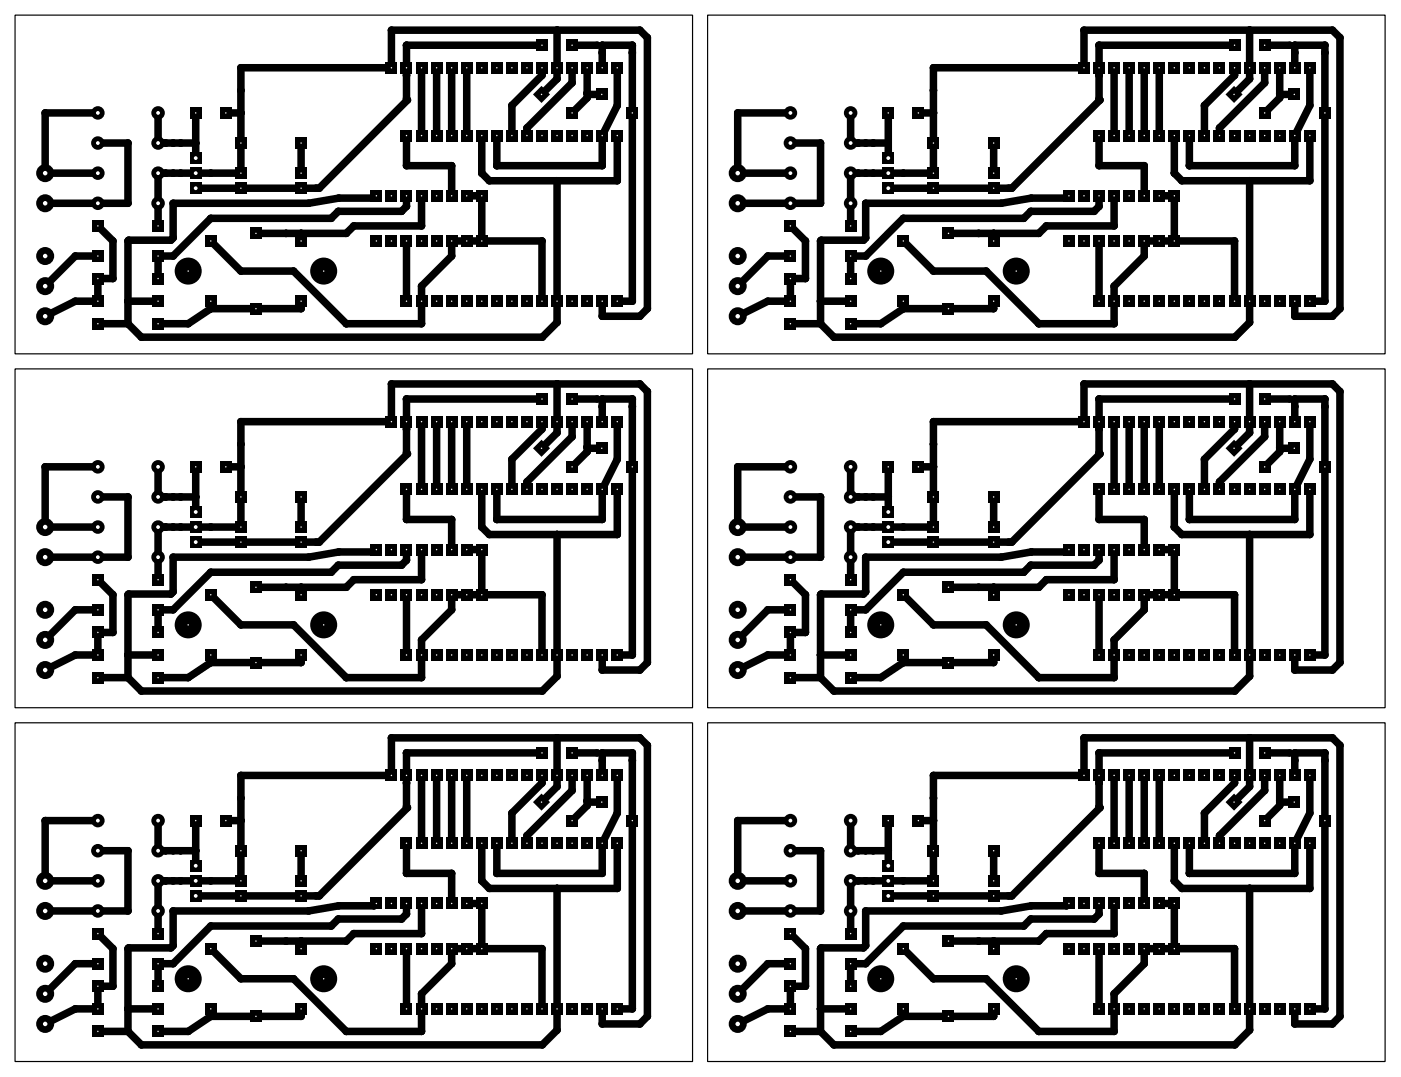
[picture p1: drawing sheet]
<svg xmlns="http://www.w3.org/2000/svg" width="236mm" height="182mm" viewBox="0 0 236 182" stroke-linecap="round" stroke-linejoin="round" font-family="sans-serif">
<g fill="none" stroke="#000" stroke-width="1.3">
<path d="M16.5 19h-8.9v10.2h8.9M26.7 19v5.1h6.3M33 19v7.7M38.1 19h2.5M71.1 11.4v11.5M73.7 11.4v11.5M76.2 11.4v11.5M78.7 11.4v11.5M91.4 7.6h-22.8v9.1l.1 .2-14.8 14.8h-20.9M91.4 11.4v1.3l-5 5.1v5.1M94 5.1v8.2l-2.6 2.6M96.5 11.4v2.6l-7.6 7.6v1.3"/>
<path d="M96.5 7.6h4.3M99.1 15.7l.1 .2h2.3M99.1 11.4v5.1l-2.6 2.5M101.6 11.4v-3.8h5.1v43.2h-2.6M104.1 11.4v6.4l-2.5 5.1v5h-17.8v-5M133.3 19h-8.8v10.2h8.8M143.5 19v5.1h6.4M149.9 19v7.7M154.9 19h2.6M188 11.4v11.5M190.5 11.4v11.5M193 11.4v11.5"/>
<path d="M195.6 11.4v11.5M208.3 7.6h-22.9v9.1l.2 .2-14.9 14.8h-20.8M208.3 11.4v1.3l-5.1 5.1v5.1M210.8 5.1v8.2l-2.6 2.6M213.4 7.6h4.2M213.4 11.4v2.6l-7.7 7.6v1.3M215.9 15.7l.2 .2h2.3M215.9 11.4v5.1l-2.5 2.5M218.4 11.4v-3.8h5.1v43.2h-2.5M221 11.4v6.4l-2.6 5.1v5h-17.7v-5M16.5 24.1h5.1v10.2h-14M16.5 38.1l2.5 2.5v6.4h-2.5v3.8h-3.8l-5.1 2.5"/>
<path d="M26.7 38.1v-8.9h13.9v-17.8h25.4v-6.3h41.9l1.3 1.2v45.8l-1.3 1.2h-6.3v-2.5M50.8 24.1v5.1M50.8 39.4v1.2M63.5 33l-.4 .4h-6l-5 .9h-22.9v5.8l-.4 .4h-7.1l-.1 .1v14M68.6 22.9v5h7.6v5.1M68.6 33v1.8l-.9 .8h-10.6l-1.2 1.2h-20.3l-6.4 6.4h-2.5v3.8M71.1 33v5.1h-11.4l-1.3 1.3h-15.2M78.7 33h2.6v7.6M81.3 22.9v6.3l1.2 1.3h21.6v-7.6M94 30.5v23.9l-2.5 2.5h-67.7l-2.2-2.3M133.3 24.1h5.1v10.2h-13.9M133.3 38.1l2.6 2.5v6.4h-2.6v3.8h-3.8l-5 2.5"/>
<path d="M143.5 38.1v-8.9h14v-17.8h25.4v-6.3h41.9l1.3 1.2v45.8l-1.3 1.2h-6.4v-2.5M167.6 24.1v5.1M167.6 39.4v1.2M180.3 33l-.4 .4h-5.9l-5.1 .9h-22.9v5.8l-.3 .4h-7.2l-.1 .1v14M185.4 33v1.8l-.8 .8h-10.7l-1.2 1.2h-20.3l-6.4 6.4h-2.5v3.8M185.4 22.9v5h7.6v5.1M188 33v5.1h-11.5l-1.2 1.3h-15.3M195.6 33h2.5v7.6M198.1 22.9v6.3l1.3 1.3h21.6v-7.6M210.8 30.5v23.9l-2.5 2.5h-67.6l-2.3-2.3M16.5 54.6h5.1M16.5 43.2h-3.8l-5.1 5.1"/>
<path d="M21.6 50.8h5.1M35.6 40.6l5 5.1h8.9l8.9 8.9h12.7v-6.3l5.1-5.1v-2.6h15.2v10.2M35.6 50.8v1.3M35.6 52.1l-3.9 2.5h-5M50.8 50.8v1.3h-15.2M68.6 40.6v10.2M133.3 54.6h5.1M133.3 43.2h-3.8l-5 5.1M138.4 50.8h5.1M152.4 40.6l5.1 5.1h8.9l8.9 8.9h12.7v-6.3l5-5.1v-2.6h15.3v10.2M152.4 52.1l-3.8 2.5h-5.1M152.4 50.8v1.3"/>
<path d="M167.6 50.8v1.3h-15.2M185.4 40.6v10.2M16.5 78.7h-8.9v10.2h8.9M26.7 78.7v5.1h6.3M33 78.7v7.7M38.1 78.7h2.5M71.1 71.1v11.4M73.7 71.1v11.4M76.2 71.1v11.4M78.7 71.1v11.4M91.4 67.3h-22.8v9.1l.1 .2-14.8 14.8h-20.9M91.4 71.1v1.3l-5 5.1v5"/>
<path d="M94 64.8v8.2l-2.6 2.6M96.5 71.1v2.6l-7.6 7.6v1.2M96.5 67.3h4.3M99.1 71.1v5.1l-2.6 2.5M99.1 75.4l.1 .2h2.3M101.6 71.1v-3.8h5.1v43.2h-2.6M104.1 71.1v6.4l-2.5 5v5.1h-17.8v-5.1M133.3 78.7h-8.8v10.2h8.8M143.5 78.7v5.1h6.4M149.9 78.7v7.7M154.9 78.7h2.6M188 71.1v11.4"/>
<path d="M190.5 71.1v11.4M193 71.1v11.4M195.6 71.1v11.4M208.3 67.3h-22.9v9.1l.2 .2-14.9 14.8h-20.8M208.3 71.1v1.3l-5.1 5.1v5M210.8 64.8v8.2l-2.6 2.6M213.4 71.1v2.6l-7.7 7.6v1.2M213.4 67.3h4.2M215.9 71.1v5.1l-2.5 2.5M215.9 75.4l.2 .2h2.3M218.4 71.1v-3.8h5.1v43.2h-2.5M221 71.1v6.4l-2.6 5v5.1h-17.7v-5.1"/>
<path d="M16.5 83.8h5.1v10.2h-14M16.5 97.8l2.5 2.5v6.4h-2.5v3.8h-3.8l-5.1 2.5M26.7 97.8v-8.9h13.9v-17.8h25.4v-6.3h41.9l1.3 1.2v45.8l-1.3 1.2h-6.3v-2.5M50.8 83.8v5.1M50.8 99.1v1.2M63.5 92.7l-.4 .4h-6l-5 .9h-22.9v5.8l-.4 .4h-7.1l-.1 .1v14M68.6 82.5v5.1h7.6v5.1M68.6 92.7v1.8l-.9 .8h-10.6l-1.2 1.2h-20.3l-6.4 6.4h-2.5v3.8M71.1 92.7v5.1h-11.4l-1.3 1.3h-15.2M78.7 92.7h2.6v7.6M81.3 82.5v6.4l1.2 1.3h21.6v-7.7M94 90.2v23.9l-2.5 2.5h-67.7l-2.2-2.3"/>
<path d="M133.3 83.8h5.1v10.2h-13.9M133.3 97.8l2.6 2.5v6.4h-2.6v3.8h-3.8l-5 2.5M143.5 97.8v-8.9h14v-17.8h25.4v-6.3h41.9l1.3 1.2v45.8l-1.3 1.2h-6.4v-2.5M167.6 83.8v5.1M167.6 99.1v1.2M180.3 92.7l-.4 .4h-5.9l-5.1 .9h-22.9v5.8l-.3 .4h-7.2l-.1 .1v14M185.4 82.5v5.1h7.6v5.1M185.4 92.7v1.8l-.8 .8h-10.7l-1.2 1.2h-20.3l-6.4 6.4h-2.5v3.8M188 92.7v5.1h-11.5l-1.2 1.3h-15.3M195.6 92.7h2.5v7.6M198.1 82.5v6.4l1.3 1.3h21.6v-7.7M210.8 90.2v23.9l-2.5 2.5h-67.6l-2.3-2.3"/>
<path d="M16.5 114.3h5.1M16.5 102.9h-3.8l-5.1 5M21.6 110.5h5.1M35.6 100.3l5 5.1h8.9l8.9 8.9h12.7v-6.4l5.1-5v-2.6h15.2v10.2M35.6 110.5v1.3M35.6 111.8l-3.9 2.5h-5M50.8 110.5v1.3h-15.2M68.6 100.3v10.2M133.3 114.3h5.1M133.3 102.9h-3.8l-5 5M138.4 110.5h5.1M152.4 100.3l5.1 5.1h8.9l8.9 8.9h12.7v-6.4l5-5v-2.6h15.3v10.2"/>
<path d="M152.4 110.5v1.3M152.4 111.8l-3.8 2.5h-5.1M167.6 110.5v1.3h-15.2M185.4 100.3v10.2M16.5 138.4h-8.9v10.2h8.9M26.7 138.4v5.1h6.3M33 138.4v7.6M38.1 138.4h2.5M71.1 130.8v11.4M73.7 130.8v11.4M76.2 130.8v11.4M78.7 130.8v11.4"/>
<path d="M91.4 127h-22.8v9.1l.1 .1-14.8 14.9h-20.9M91.4 130.8v1.3l-5 5.1v5M94 124.5v8.2l-2.6 2.6M96.5 130.8v2.5l-7.6 7.7v1.2M96.5 127h4.3M99.1 130.8v5.1l-2.6 2.5M99.1 135.1l.1 .2h2.3M101.6 130.8v-3.8h5.1v43.2h-2.6M104.1 130.8v6.4l-2.5 5v5.1h-17.8v-5.1M133.3 138.4h-8.8v10.2h8.8M143.5 138.4v5.1h6.4M149.9 138.4v7.6"/>
<path d="M154.9 138.4h2.6M188 130.8v11.4M190.5 130.8v11.4M193 130.8v11.4M195.6 130.8v11.4M208.3 127h-22.9v9.1l.2 .1-14.9 14.9h-20.8M208.3 130.8v1.3l-5.1 5.1v5M210.8 124.5v8.2l-2.6 2.6M213.4 130.8v2.5l-7.7 7.7v1.2M213.4 127h4.2M215.9 130.8v5.1l-2.5 2.5M215.9 135.1l.2 .2h2.3"/>
<path d="M218.4 130.8v-3.8h5.1v43.2h-2.5M221 130.8v6.4l-2.6 5v5.1h-17.7v-5.1M16.5 143.5h5.1v10.2h-14M16.5 157.5l2.5 2.5v6.4h-2.5v3.8h-3.8l-5.1 2.5M26.7 157.5v-8.9h13.9v-17.8h25.4v-6.3h41.9l1.3 1.2v45.7l-1.3 1.3h-6.3v-2.5M50.8 143.5v5.1M50.8 158.7v1.3M63.5 152.4l-.4 .4h-6l-5 .9h-22.9v5.8l-.4 .4h-7.1l-.1 .1v14M68.6 142.2v5.1h7.6v5.1M68.6 152.4v1.8l-.9 .8h-10.6l-1.2 1.2h-20.3l-6.4 6.4h-2.5v3.8M71.1 152.4v5.1h-11.4l-1.3 1.2h-15.2M78.7 152.4h2.6v7.6"/>
<path d="M81.3 142.2v6.4l1.2 1.3h21.6v-7.7M94 149.9v23.9l-2.5 2.5h-67.7l-2.2-2.3M133.3 143.5h5.1v10.2h-13.9M133.3 157.5l2.6 2.5v6.4h-2.6v3.8h-3.8l-5 2.5M143.5 157.5v-8.9h14v-17.8h25.4v-6.3h41.9l1.3 1.2v45.7l-1.3 1.3h-6.4v-2.5M167.6 143.5v5.1M167.6 158.7v1.3M180.3 152.4l-.4 .4h-5.9l-5.1 .9h-22.9v5.8l-.3 .4h-7.2l-.1 .1v14M185.4 142.2v5.1h7.6v5.1M185.4 152.4v1.8l-.8 .8h-10.7l-1.2 1.2h-20.3l-6.4 6.4h-2.5v3.8M188 152.4v5.1h-11.5l-1.2 1.2h-15.3M195.6 152.4h2.5v7.6"/>
<path d="M198.1 142.2v6.4l1.3 1.3h21.6v-7.7M210.8 149.9v23.9l-2.5 2.5h-67.6l-2.3-2.3M16.5 162.6h-3.8l-5.1 5M16.5 174h5.1M21.6 170.2h5.1M35.6 160l5 5.1h8.9l8.9 8.9h12.7v-6.4l5.1-5v-2.6h15.2v10.2M35.6 170.2v1.2M35.6 171.4l-3.9 2.6h-5M50.8 170.2v1.2h-15.2M68.6 160v10.2M133.3 174h5.1M133.3 162.6h-3.8l-5 5"/>
<path d="M138.4 170.2h5.1M152.4 160l5.1 5.1h8.9l8.9 8.9h12.7v-6.4l5-5v-2.6h15.3v10.2M152.4 170.2v1.2M152.4 171.4l-3.8 2.6h-5.1M167.6 170.2v1.2h-15.2M185.4 160v10.2"/>
</g>
<g fill="#000">
<circle cx="7.6" cy="19.1" r=".63"/>
<circle cx="40.6" cy="19.1" r=".63"/>
<circle cx="40.6" cy="15.3" r=".63"/>
<circle cx="40.6" cy="11.4" r=".63"/>
<circle cx="66" cy="5.1" r=".63"/>
<circle cx="68.6" cy="7.6" r=".63"/>
<circle cx="68.6" cy="12.7" r=".63"/>
<circle cx="68.6" cy="16.7" r=".63"/>
<circle cx="68.7" cy="16.9" r=".63"/>
<circle cx="86.4" cy="17.8" r=".63"/>
<circle cx="91.4" cy="12.7" r=".63"/>
<circle cx="94" cy="5.1" r=".63"/>
<circle cx="94" cy="13.3" r=".63"/>
<circle cx="96.5" cy="14" r=".63"/>
<circle cx="99.1" cy="16.5" r=".63"/>
<circle cx="99.1" cy="15.7" r=".63"/>
<circle cx="99.2" cy="15.9" r=".63"/>
<circle cx="100.8" cy="7.6" r=".63"/>
<circle cx="100.8" cy="7.6" r=".12"/>
<circle cx="101.6" cy="8.9" r=".63"/>
<circle cx="101.6" cy="7.6" r=".63"/>
<circle cx="101.6" cy="7.6" r=".12"/>
<circle cx="104.1" cy="17.8" r=".63"/>
<circle cx="106.7" cy="7.6" r=".63"/>
<circle cx="106.7" cy="8.9" r=".63"/>
<circle cx="107.9" cy="5.1" r=".63"/>
<circle cx="109.2" cy="6.4" r=".63"/>
<circle cx="124.5" cy="19.1" r=".63"/>
<circle cx="157.5" cy="15.3" r=".63"/>
<circle cx="157.5" cy="11.4" r=".63"/>
<circle cx="157.5" cy="19.1" r=".63"/>
<circle cx="182.9" cy="5.1" r=".63"/>
<circle cx="185.4" cy="7.6" r=".63"/>
<circle cx="185.4" cy="16.7" r=".63"/>
<circle cx="185.4" cy="12.7" r=".63"/>
<circle cx="185.6" cy="16.9" r=".63"/>
<circle cx="203.2" cy="17.8" r=".63"/>
<circle cx="208.3" cy="12.7" r=".63"/>
<circle cx="210.8" cy="13.3" r=".63"/>
<circle cx="210.8" cy="5.1" r=".63"/>
<circle cx="213.4" cy="14" r=".63"/>
<circle cx="215.9" cy="15.7" r=".63"/>
<circle cx="215.9" cy="16.5" r=".63"/>
<circle cx="216.1" cy="15.9" r=".63"/>
<circle cx="217.6" cy="7.6" r=".63"/>
<circle cx="217.6" cy="7.6" r=".12"/>
<circle cx="218.4" cy="7.6" r=".63"/>
<circle cx="218.4" cy="8.9" r=".63"/>
<circle cx="218.4" cy="7.6" r=".12"/>
<circle cx="221" cy="17.8" r=".63"/>
<circle cx="223.5" cy="7.6" r=".63"/>
<circle cx="223.5" cy="8.9" r=".63"/>
<circle cx="224.8" cy="5.1" r=".63"/>
<circle cx="226.1" cy="6.4" r=".63"/>
<circle cx="21.6" cy="34.3" r=".63"/>
<circle cx="21.6" cy="24.1" r=".63"/>
<circle cx="27.9" cy="24.1" r=".63"/>
<circle cx="27.9" cy="29.2" r=".63"/>
<circle cx="29.2" cy="34.3" r=".63"/>
<circle cx="29.2" cy="24.1" r=".63"/>
<circle cx="29.2" cy="29.2" r=".63"/>
<circle cx="30.5" cy="24.1" r=".63"/>
<circle cx="30.5" cy="29.2" r=".63"/>
<circle cx="33" cy="24.1" r=".63"/>
<circle cx="35.6" cy="29.2" r=".63"/>
<circle cx="35.6" cy="36.8" r=".63"/>
<circle cx="48.3" cy="39.4" r=".63"/>
<circle cx="50.8" cy="39.4" r=".63"/>
<circle cx="52.1" cy="34.3" r=".63"/>
<circle cx="53.3" cy="31.8" r=".63"/>
<circle cx="53.9" cy="31.8" r=".63"/>
<circle cx="55.9" cy="36.8" r=".63"/>
<circle cx="57.1" cy="35.7" r=".63"/>
<circle cx="57.1" cy="33.4" r=".63"/>
<circle cx="58.4" cy="39.4" r=".63"/>
<circle cx="59.7" cy="38.1" r=".63"/>
<circle cx="63.1" cy="33.4" r=".63"/>
<circle cx="67.7" cy="35.7" r=".63"/>
<circle cx="68.6" cy="28" r=".63"/>
<circle cx="68.6" cy="34.8" r=".63"/>
<circle cx="71.1" cy="38.1" r=".63"/>
<circle cx="76.2" cy="28" r=".63"/>
<circle cx="81.3" cy="29.2" r=".63"/>
<circle cx="82.5" cy="30.5" r=".63"/>
<circle cx="83.8" cy="28" r=".63"/>
<circle cx="88.9" cy="21.6" r=".63"/>
<circle cx="94" cy="30.5" r=".63"/>
<circle cx="101.6" cy="28" r=".63"/>
<circle cx="104.1" cy="30.5" r=".63"/>
<circle cx="138.4" cy="34.3" r=".63"/>
<circle cx="138.4" cy="24.1" r=".63"/>
<circle cx="144.8" cy="29.2" r=".63"/>
<circle cx="144.8" cy="24.1" r=".63"/>
<circle cx="146" cy="24.1" r=".63"/>
<circle cx="146" cy="29.2" r=".63"/>
<circle cx="146" cy="34.3" r=".63"/>
<circle cx="147.3" cy="24.1" r=".63"/>
<circle cx="147.3" cy="29.2" r=".63"/>
<circle cx="149.9" cy="24.1" r=".63"/>
<circle cx="152.4" cy="29.2" r=".63"/>
<circle cx="152.4" cy="36.8" r=".63"/>
<circle cx="165.1" cy="39.4" r=".63"/>
<circle cx="167.6" cy="39.4" r=".63"/>
<circle cx="168.9" cy="34.3" r=".63"/>
<circle cx="170.2" cy="31.8" r=".63"/>
<circle cx="170.7" cy="31.8" r=".63"/>
<circle cx="172.7" cy="36.8" r=".63"/>
<circle cx="173.9" cy="35.7" r=".63"/>
<circle cx="174" cy="33.4" r=".63"/>
<circle cx="175.3" cy="39.4" r=".63"/>
<circle cx="176.5" cy="38.1" r=".63"/>
<circle cx="179.9" cy="33.4" r=".63"/>
<circle cx="184.6" cy="35.7" r=".63"/>
<circle cx="185.4" cy="34.8" r=".63"/>
<circle cx="185.4" cy="28" r=".63"/>
<circle cx="188" cy="38.1" r=".63"/>
<circle cx="193" cy="28" r=".63"/>
<circle cx="198.1" cy="29.2" r=".63"/>
<circle cx="199.4" cy="30.5" r=".63"/>
<circle cx="200.7" cy="28" r=".63"/>
<circle cx="205.7" cy="21.6" r=".63"/>
<circle cx="210.8" cy="30.5" r=".63"/>
<circle cx="218.4" cy="28" r=".63"/>
<circle cx="221" cy="30.5" r=".63"/>
<circle cx="12.7" cy="43.2" r=".63"/>
<circle cx="12.7" cy="50.8" r=".63"/>
<circle cx="19" cy="40.7" r=".63"/>
<circle cx="19" cy="47" r=".63"/>
<circle cx="21.6" cy="40.7" r=".63"/>
<circle cx="21.6" cy="50.8" r=".63"/>
<circle cx="21.6" cy="54.6" r=".63"/>
<circle cx="21.7" cy="40.5" r=".63"/>
<circle cx="23.8" cy="56.9" r=".63"/>
<circle cx="28.8" cy="40.5" r=".63"/>
<circle cx="29.2" cy="40.1" r=".63"/>
<circle cx="29.2" cy="43.2" r=".63"/>
<circle cx="31.7" cy="54.6" r=".63"/>
<circle cx="35.6" cy="52.1" r=".63"/>
<circle cx="40.6" cy="45.7" r=".63"/>
<circle cx="49.5" cy="45.7" r=".63"/>
<circle cx="50.8" cy="52.1" r=".63"/>
<circle cx="58.4" cy="54.6" r=".63"/>
<circle cx="71.1" cy="48.3" r=".63"/>
<circle cx="71.1" cy="54.6" r=".63"/>
<circle cx="76.2" cy="43.2" r=".63"/>
<circle cx="91.4" cy="40.7" r=".63"/>
<circle cx="91.5" cy="56.9" r=".63"/>
<circle cx="94" cy="54.4" r=".63"/>
<circle cx="101.6" cy="53.4" r=".63"/>
<circle cx="106.7" cy="50.8" r=".63"/>
<circle cx="107.9" cy="53.4" r=".63"/>
<circle cx="109.2" cy="52.1" r=".63"/>
<circle cx="129.5" cy="43.2" r=".63"/>
<circle cx="129.5" cy="50.8" r=".63"/>
<circle cx="135.9" cy="47" r=".63"/>
<circle cx="135.9" cy="40.7" r=".63"/>
<circle cx="138.4" cy="40.7" r=".63"/>
<circle cx="138.4" cy="50.8" r=".63"/>
<circle cx="138.4" cy="54.6" r=".63"/>
<circle cx="138.5" cy="40.5" r=".63"/>
<circle cx="140.7" cy="56.9" r=".63"/>
<circle cx="145.7" cy="40.5" r=".63"/>
<circle cx="146" cy="43.2" r=".63"/>
<circle cx="146" cy="40.1" r=".63"/>
<circle cx="148.6" cy="54.6" r=".63"/>
<circle cx="152.4" cy="52.1" r=".63"/>
<circle cx="157.5" cy="45.7" r=".63"/>
<circle cx="166.4" cy="45.7" r=".63"/>
<circle cx="167.6" cy="52.1" r=".63"/>
<circle cx="175.3" cy="54.6" r=".63"/>
<circle cx="188" cy="54.6" r=".63"/>
<circle cx="188" cy="48.3" r=".63"/>
<circle cx="193" cy="43.2" r=".63"/>
<circle cx="208.3" cy="40.7" r=".63"/>
<circle cx="208.3" cy="56.9" r=".63"/>
<circle cx="210.8" cy="54.4" r=".63"/>
<circle cx="218.4" cy="53.4" r=".63"/>
<circle cx="223.5" cy="50.8" r=".63"/>
<circle cx="224.8" cy="53.4" r=".63"/>
<circle cx="226.1" cy="52.1" r=".63"/>
<circle cx="7.6" cy="78.8" r=".63"/>
<circle cx="40.6" cy="71.1" r=".63"/>
<circle cx="40.6" cy="74.9" r=".63"/>
<circle cx="40.6" cy="78.8" r=".63"/>
<circle cx="66" cy="64.8" r=".63"/>
<circle cx="68.6" cy="67.3" r=".63"/>
<circle cx="68.6" cy="76.4" r=".63"/>
<circle cx="68.6" cy="72.4" r=".63"/>
<circle cx="68.7" cy="76.6" r=".63"/>
<circle cx="86.4" cy="77.5" r=".63"/>
<circle cx="91.4" cy="72.4" r=".63"/>
<circle cx="94" cy="73" r=".63"/>
<circle cx="94" cy="64.8" r=".63"/>
<circle cx="96.5" cy="73.7" r=".63"/>
<circle cx="99.1" cy="76.2" r=".63"/>
<circle cx="99.1" cy="75.4" r=".63"/>
<circle cx="99.2" cy="75.6" r=".63"/>
<circle cx="100.8" cy="67.3" r=".63"/>
<circle cx="100.8" cy="67.3" r=".12"/>
<circle cx="101.6" cy="67.3" r=".63"/>
<circle cx="101.6" cy="68.6" r=".63"/>
<circle cx="101.6" cy="67.3" r=".12"/>
<circle cx="104.1" cy="77.5" r=".63"/>
<circle cx="106.7" cy="67.3" r=".63"/>
<circle cx="106.7" cy="68.6" r=".63"/>
<circle cx="107.9" cy="64.8" r=".63"/>
<circle cx="109.2" cy="66.1" r=".63"/>
<circle cx="124.5" cy="78.8" r=".63"/>
<circle cx="157.5" cy="78.8" r=".63"/>
<circle cx="157.5" cy="74.9" r=".63"/>
<circle cx="157.5" cy="71.1" r=".63"/>
<circle cx="182.9" cy="64.8" r=".63"/>
<circle cx="185.4" cy="76.4" r=".63"/>
<circle cx="185.4" cy="72.4" r=".63"/>
<circle cx="185.4" cy="67.3" r=".63"/>
<circle cx="185.6" cy="76.6" r=".63"/>
<circle cx="203.2" cy="77.5" r=".63"/>
<circle cx="208.3" cy="72.4" r=".63"/>
<circle cx="210.8" cy="73" r=".63"/>
<circle cx="210.8" cy="64.8" r=".63"/>
<circle cx="213.4" cy="73.7" r=".63"/>
<circle cx="215.9" cy="76.2" r=".63"/>
<circle cx="215.9" cy="75.4" r=".63"/>
<circle cx="216.1" cy="75.6" r=".63"/>
<circle cx="217.6" cy="67.3" r=".63"/>
<circle cx="217.6" cy="67.3" r=".12"/>
<circle cx="218.4" cy="67.3" r=".63"/>
<circle cx="218.4" cy="68.6" r=".63"/>
<circle cx="218.4" cy="67.3" r=".12"/>
<circle cx="221" cy="77.5" r=".63"/>
<circle cx="223.5" cy="68.6" r=".63"/>
<circle cx="223.5" cy="67.3" r=".63"/>
<circle cx="224.8" cy="64.8" r=".63"/>
<circle cx="226.1" cy="66.1" r=".63"/>
<circle cx="21.6" cy="94" r=".63"/>
<circle cx="21.6" cy="83.8" r=".63"/>
<circle cx="27.9" cy="83.8" r=".63"/>
<circle cx="27.9" cy="88.9" r=".63"/>
<circle cx="29.2" cy="99.8" r=".63"/>
<circle cx="29.2" cy="94" r=".63"/>
<circle cx="29.2" cy="83.8" r=".63"/>
<circle cx="29.2" cy="88.9" r=".63"/>
<circle cx="30.5" cy="88.9" r=".63"/>
<circle cx="30.5" cy="83.8" r=".63"/>
<circle cx="33" cy="83.8" r=".63"/>
<circle cx="35.6" cy="88.9" r=".63"/>
<circle cx="35.6" cy="96.5" r=".63"/>
<circle cx="48.3" cy="99.1" r=".63"/>
<circle cx="50.8" cy="99.1" r=".63"/>
<circle cx="52.1" cy="94" r=".63"/>
<circle cx="53.3" cy="91.5" r=".63"/>
<circle cx="53.9" cy="91.5" r=".63"/>
<circle cx="55.9" cy="96.5" r=".63"/>
<circle cx="57.1" cy="95.3" r=".63"/>
<circle cx="57.1" cy="93.1" r=".63"/>
<circle cx="58.4" cy="99.1" r=".63"/>
<circle cx="59.7" cy="97.8" r=".63"/>
<circle cx="63.1" cy="93.1" r=".63"/>
<circle cx="67.7" cy="95.3" r=".63"/>
<circle cx="68.6" cy="87.6" r=".63"/>
<circle cx="68.6" cy="94.5" r=".63"/>
<circle cx="71.1" cy="97.8" r=".63"/>
<circle cx="76.2" cy="87.6" r=".63"/>
<circle cx="81.3" cy="88.9" r=".63"/>
<circle cx="82.5" cy="90.2" r=".63"/>
<circle cx="83.8" cy="87.6" r=".63"/>
<circle cx="88.9" cy="81.3" r=".63"/>
<circle cx="94" cy="90.2" r=".63"/>
<circle cx="101.6" cy="87.6" r=".63"/>
<circle cx="104.1" cy="90.2" r=".63"/>
<circle cx="138.4" cy="83.8" r=".63"/>
<circle cx="138.4" cy="94" r=".63"/>
<circle cx="144.8" cy="83.8" r=".63"/>
<circle cx="144.8" cy="88.9" r=".63"/>
<circle cx="146" cy="83.8" r=".63"/>
<circle cx="146" cy="88.9" r=".63"/>
<circle cx="146" cy="99.8" r=".63"/>
<circle cx="146" cy="94" r=".63"/>
<circle cx="147.3" cy="83.8" r=".63"/>
<circle cx="147.3" cy="88.9" r=".63"/>
<circle cx="149.9" cy="83.8" r=".63"/>
<circle cx="152.4" cy="88.9" r=".63"/>
<circle cx="152.4" cy="96.5" r=".63"/>
<circle cx="165.1" cy="99.1" r=".63"/>
<circle cx="167.6" cy="99.1" r=".63"/>
<circle cx="168.9" cy="94" r=".63"/>
<circle cx="170.2" cy="91.5" r=".63"/>
<circle cx="170.7" cy="91.5" r=".63"/>
<circle cx="172.7" cy="96.5" r=".63"/>
<circle cx="173.9" cy="95.3" r=".63"/>
<circle cx="174" cy="93.1" r=".63"/>
<circle cx="175.3" cy="99.1" r=".63"/>
<circle cx="176.5" cy="97.8" r=".63"/>
<circle cx="179.9" cy="93.1" r=".63"/>
<circle cx="184.6" cy="95.3" r=".63"/>
<circle cx="185.4" cy="87.6" r=".63"/>
<circle cx="185.4" cy="94.5" r=".63"/>
<circle cx="188" cy="97.8" r=".63"/>
<circle cx="193" cy="87.6" r=".63"/>
<circle cx="198.1" cy="88.9" r=".63"/>
<circle cx="199.4" cy="90.2" r=".63"/>
<circle cx="200.7" cy="87.6" r=".63"/>
<circle cx="205.7" cy="81.3" r=".63"/>
<circle cx="210.8" cy="90.2" r=".63"/>
<circle cx="218.4" cy="87.6" r=".63"/>
<circle cx="221" cy="90.2" r=".63"/>
<circle cx="12.7" cy="110.5" r=".63"/>
<circle cx="12.7" cy="102.9" r=".63"/>
<circle cx="19" cy="100.3" r=".63"/>
<circle cx="19" cy="106.7" r=".63"/>
<circle cx="21.6" cy="110.5" r=".63"/>
<circle cx="21.6" cy="100.3" r=".63"/>
<circle cx="21.6" cy="114.3" r=".63"/>
<circle cx="21.7" cy="100.2" r=".63"/>
<circle cx="23.8" cy="116.6" r=".63"/>
<circle cx="28.8" cy="100.2" r=".63"/>
<circle cx="29.2" cy="102.9" r=".63"/>
<circle cx="31.7" cy="114.3" r=".63"/>
<circle cx="35.6" cy="111.8" r=".63"/>
<circle cx="40.6" cy="105.4" r=".63"/>
<circle cx="49.5" cy="105.4" r=".63"/>
<circle cx="50.8" cy="111.8" r=".63"/>
<circle cx="58.4" cy="114.3" r=".63"/>
<circle cx="71.1" cy="108" r=".63"/>
<circle cx="71.1" cy="114.3" r=".63"/>
<circle cx="76.2" cy="102.9" r=".63"/>
<circle cx="91.4" cy="100.3" r=".63"/>
<circle cx="91.5" cy="116.6" r=".63"/>
<circle cx="94" cy="114.1" r=".63"/>
<circle cx="101.6" cy="113" r=".63"/>
<circle cx="106.7" cy="110.5" r=".63"/>
<circle cx="107.9" cy="113" r=".63"/>
<circle cx="109.2" cy="111.8" r=".63"/>
<circle cx="129.5" cy="110.5" r=".63"/>
<circle cx="129.5" cy="102.9" r=".63"/>
<circle cx="135.9" cy="100.3" r=".63"/>
<circle cx="135.9" cy="106.7" r=".63"/>
<circle cx="138.4" cy="100.3" r=".63"/>
<circle cx="138.4" cy="114.3" r=".63"/>
<circle cx="138.4" cy="110.5" r=".63"/>
<circle cx="138.5" cy="100.2" r=".63"/>
<circle cx="140.7" cy="116.6" r=".63"/>
<circle cx="145.7" cy="100.2" r=".63"/>
<circle cx="146" cy="102.9" r=".63"/>
<circle cx="148.6" cy="114.3" r=".63"/>
<circle cx="152.4" cy="111.8" r=".63"/>
<circle cx="157.5" cy="105.4" r=".63"/>
<circle cx="166.4" cy="105.4" r=".63"/>
<circle cx="167.6" cy="111.8" r=".63"/>
<circle cx="175.3" cy="114.3" r=".63"/>
<circle cx="188" cy="108" r=".63"/>
<circle cx="188" cy="114.3" r=".63"/>
<circle cx="193" cy="102.9" r=".63"/>
<circle cx="208.3" cy="100.3" r=".63"/>
<circle cx="208.3" cy="116.6" r=".63"/>
<circle cx="210.8" cy="114.1" r=".63"/>
<circle cx="218.4" cy="113" r=".63"/>
<circle cx="223.5" cy="110.5" r=".63"/>
<circle cx="224.8" cy="113" r=".63"/>
<circle cx="226.1" cy="111.8" r=".63"/>
<circle cx="7.6" cy="138.4" r=".63"/>
<circle cx="40.6" cy="134.6" r=".63"/>
<circle cx="40.6" cy="138.4" r=".63"/>
<circle cx="40.6" cy="130.8" r=".63"/>
<circle cx="66" cy="124.5" r=".63"/>
<circle cx="68.6" cy="127" r=".63"/>
<circle cx="68.6" cy="132.1" r=".63"/>
<circle cx="68.6" cy="136.1" r=".63"/>
<circle cx="68.7" cy="136.3" r=".63"/>
<circle cx="86.4" cy="137.2" r=".63"/>
<circle cx="91.4" cy="132.1" r=".63"/>
<circle cx="94" cy="124.5" r=".63"/>
<circle cx="94" cy="132.7" r=".63"/>
<circle cx="96.5" cy="133.4" r=".63"/>
<circle cx="99.1" cy="135.9" r=".63"/>
<circle cx="99.1" cy="135.1" r=".63"/>
<circle cx="99.2" cy="135.3" r=".63"/>
<circle cx="100.8" cy="127" r=".63"/>
<circle cx="100.8" cy="127" r=".12"/>
<circle cx="101.6" cy="127" r=".63"/>
<circle cx="101.6" cy="128.3" r=".63"/>
<circle cx="101.6" cy="127" r=".12"/>
<circle cx="104.1" cy="137.2" r=".63"/>
<circle cx="106.7" cy="127" r=".63"/>
<circle cx="106.7" cy="128.3" r=".63"/>
<circle cx="107.9" cy="124.5" r=".63"/>
<circle cx="109.2" cy="125.7" r=".63"/>
<circle cx="124.5" cy="138.4" r=".63"/>
<circle cx="157.5" cy="134.6" r=".63"/>
<circle cx="157.5" cy="138.4" r=".63"/>
<circle cx="157.5" cy="130.8" r=".63"/>
<circle cx="182.9" cy="124.5" r=".63"/>
<circle cx="185.4" cy="127" r=".63"/>
<circle cx="185.4" cy="132.1" r=".63"/>
<circle cx="185.4" cy="136.1" r=".63"/>
<circle cx="185.6" cy="136.3" r=".63"/>
<circle cx="203.2" cy="137.2" r=".63"/>
<circle cx="208.3" cy="132.1" r=".63"/>
<circle cx="210.8" cy="124.5" r=".63"/>
<circle cx="210.8" cy="132.7" r=".63"/>
<circle cx="213.4" cy="133.4" r=".63"/>
<circle cx="215.9" cy="135.9" r=".63"/>
<circle cx="215.9" cy="135.1" r=".63"/>
<circle cx="216.1" cy="135.3" r=".63"/>
<circle cx="217.6" cy="127" r=".63"/>
<circle cx="217.6" cy="127" r=".12"/>
<circle cx="218.4" cy="127" r=".63"/>
<circle cx="218.4" cy="128.3" r=".63"/>
<circle cx="218.4" cy="127" r=".12"/>
<circle cx="221" cy="137.2" r=".63"/>
<circle cx="223.5" cy="128.3" r=".63"/>
<circle cx="223.5" cy="127" r=".63"/>
<circle cx="224.8" cy="124.5" r=".63"/>
<circle cx="226.1" cy="125.7" r=".63"/>
<circle cx="21.6" cy="153.7" r=".63"/>
<circle cx="21.6" cy="143.5" r=".63"/>
<circle cx="21.7" cy="159.9" r=".63"/>
<circle cx="27.9" cy="148.6" r=".63"/>
<circle cx="27.9" cy="143.5" r=".63"/>
<circle cx="28.8" cy="159.9" r=".63"/>
<circle cx="29.2" cy="143.5" r=".63"/>
<circle cx="29.2" cy="159.5" r=".63"/>
<circle cx="29.2" cy="153.7" r=".63"/>
<circle cx="29.2" cy="148.6" r=".63"/>
<circle cx="30.5" cy="143.5" r=".63"/>
<circle cx="30.5" cy="148.6" r=".63"/>
<circle cx="33" cy="143.5" r=".63"/>
<circle cx="35.6" cy="156.2" r=".63"/>
<circle cx="35.6" cy="148.6" r=".63"/>
<circle cx="48.3" cy="158.8" r=".63"/>
<circle cx="50.8" cy="158.8" r=".63"/>
<circle cx="52.1" cy="153.7" r=".63"/>
<circle cx="53.3" cy="151.1" r=".63"/>
<circle cx="53.9" cy="151.1" r=".63"/>
<circle cx="55.9" cy="156.2" r=".63"/>
<circle cx="57.1" cy="155" r=".63"/>
<circle cx="57.1" cy="152.8" r=".63"/>
<circle cx="58.4" cy="158.8" r=".63"/>
<circle cx="59.7" cy="157.5" r=".63"/>
<circle cx="63.1" cy="152.8" r=".63"/>
<circle cx="67.7" cy="155" r=".63"/>
<circle cx="68.6" cy="147.3" r=".63"/>
<circle cx="68.6" cy="154.2" r=".63"/>
<circle cx="71.1" cy="157.5" r=".63"/>
<circle cx="76.2" cy="147.3" r=".63"/>
<circle cx="81.3" cy="148.6" r=".63"/>
<circle cx="82.5" cy="149.9" r=".63"/>
<circle cx="83.8" cy="147.3" r=".63"/>
<circle cx="88.9" cy="141" r=".63"/>
<circle cx="94" cy="149.9" r=".63"/>
<circle cx="101.6" cy="147.3" r=".63"/>
<circle cx="104.1" cy="149.9" r=".63"/>
<circle cx="138.4" cy="153.7" r=".63"/>
<circle cx="138.4" cy="143.5" r=".63"/>
<circle cx="138.5" cy="159.9" r=".63"/>
<circle cx="144.8" cy="143.5" r=".63"/>
<circle cx="144.8" cy="148.6" r=".63"/>
<circle cx="145.7" cy="159.9" r=".63"/>
<circle cx="146" cy="153.7" r=".63"/>
<circle cx="146" cy="143.5" r=".63"/>
<circle cx="146" cy="159.5" r=".63"/>
<circle cx="146" cy="148.6" r=".63"/>
<circle cx="147.3" cy="148.6" r=".63"/>
<circle cx="147.3" cy="143.5" r=".63"/>
<circle cx="149.9" cy="143.5" r=".63"/>
<circle cx="152.4" cy="156.2" r=".63"/>
<circle cx="152.4" cy="148.6" r=".63"/>
<circle cx="165.1" cy="158.8" r=".63"/>
<circle cx="167.6" cy="158.8" r=".63"/>
<circle cx="168.9" cy="153.7" r=".63"/>
<circle cx="170.2" cy="151.1" r=".63"/>
<circle cx="170.7" cy="151.1" r=".63"/>
<circle cx="172.7" cy="156.2" r=".63"/>
<circle cx="173.9" cy="155" r=".63"/>
<circle cx="174" cy="152.8" r=".63"/>
<circle cx="175.3" cy="158.8" r=".63"/>
<circle cx="176.5" cy="157.5" r=".63"/>
<circle cx="179.9" cy="152.8" r=".63"/>
<circle cx="184.6" cy="155" r=".63"/>
<circle cx="185.4" cy="154.2" r=".63"/>
<circle cx="185.4" cy="147.3" r=".63"/>
<circle cx="188" cy="157.5" r=".63"/>
<circle cx="193" cy="147.3" r=".63"/>
<circle cx="198.1" cy="148.6" r=".63"/>
<circle cx="199.4" cy="149.9" r=".63"/>
<circle cx="200.7" cy="147.3" r=".63"/>
<circle cx="205.7" cy="141" r=".63"/>
<circle cx="210.8" cy="149.9" r=".63"/>
<circle cx="218.4" cy="147.3" r=".63"/>
<circle cx="221" cy="149.9" r=".63"/>
<circle cx="12.7" cy="170.2" r=".63"/>
<circle cx="12.7" cy="162.6" r=".63"/>
<circle cx="19" cy="166.4" r=".63"/>
<circle cx="19" cy="160" r=".63"/>
<circle cx="21.6" cy="170.2" r=".63"/>
<circle cx="21.6" cy="174" r=".63"/>
<circle cx="21.6" cy="160" r=".63"/>
<circle cx="23.8" cy="176.3" r=".63"/>
<circle cx="29.2" cy="162.6" r=".63"/>
<circle cx="31.7" cy="174" r=".63"/>
<circle cx="35.6" cy="171.5" r=".63"/>
<circle cx="40.6" cy="165.1" r=".63"/>
<circle cx="49.5" cy="165.1" r=".63"/>
<circle cx="50.8" cy="171.5" r=".63"/>
<circle cx="58.4" cy="174" r=".63"/>
<circle cx="71.1" cy="174" r=".63"/>
<circle cx="71.1" cy="167.7" r=".63"/>
<circle cx="76.2" cy="162.6" r=".63"/>
<circle cx="91.4" cy="160" r=".63"/>
<circle cx="91.5" cy="176.3" r=".63"/>
<circle cx="94" cy="173.8" r=".63"/>
<circle cx="101.6" cy="172.7" r=".63"/>
<circle cx="106.7" cy="170.2" r=".63"/>
<circle cx="107.9" cy="172.7" r=".63"/>
<circle cx="109.2" cy="171.5" r=".63"/>
<circle cx="129.5" cy="170.2" r=".63"/>
<circle cx="129.5" cy="162.6" r=".63"/>
<circle cx="135.9" cy="166.4" r=".63"/>
<circle cx="135.9" cy="160" r=".63"/>
<circle cx="138.4" cy="174" r=".63"/>
<circle cx="138.4" cy="170.2" r=".63"/>
<circle cx="138.4" cy="160" r=".63"/>
<circle cx="140.7" cy="176.3" r=".63"/>
<circle cx="146" cy="162.6" r=".63"/>
<circle cx="148.6" cy="174" r=".63"/>
<circle cx="152.4" cy="171.5" r=".63"/>
<circle cx="157.5" cy="165.1" r=".63"/>
<circle cx="166.4" cy="165.1" r=".63"/>
<circle cx="167.6" cy="171.5" r=".63"/>
<circle cx="175.3" cy="174" r=".63"/>
<circle cx="188" cy="174" r=".63"/>
<circle cx="188" cy="167.7" r=".63"/>
<circle cx="193" cy="162.6" r=".63"/>
<circle cx="208.3" cy="160" r=".63"/>
<circle cx="208.3" cy="176.3" r=".63"/>
<circle cx="210.8" cy="173.8" r=".63"/>
<circle cx="218.4" cy="172.7" r=".63"/>
<circle cx="223.5" cy="170.2" r=".63"/>
<circle cx="224.8" cy="172.7" r=".63"/>
<circle cx="226.1" cy="171.5" r=".63"/>
</g>
<path d="M100.8 7.6h.8M217.6 7.6h.8M100.8 67.3h.8M217.6 67.3h.8M100.8 127h.8M217.6 127h.8" fill="none" stroke="#000" stroke-width=".25"/>
<path d="M103.1 10.4h2v2h-2z" fill="#000"/>
<circle cx="104.1" cy="11.4" r=".12" fill="#fff"/>
<path d="M100.6 10.4h2v2h-2z" fill="#000"/>
<circle cx="101.6" cy="11.4" r=".12" fill="#fff"/>
<path d="M98 10.4h2.1v2h-2.1z" fill="#000"/>
<circle cx="99.1" cy="11.4" r=".12" fill="#fff"/>
<path d="M95.5 10.4h2v2h-2z" fill="#000"/>
<circle cx="96.5" cy="11.4" r=".12" fill="#fff"/>
<path d="M93 10.4h2v2h-2z" fill="#000"/>
<circle cx="94" cy="11.4" r=".12" fill="#fff"/>
<path d="M90.4 10.4h2v2h-2z" fill="#000"/>
<circle cx="91.4" cy="11.4" r=".12" fill="#fff"/>
<path d="M87.9 10.4h2v2h-2z" fill="#000"/>
<circle cx="88.9" cy="11.4" r=".12" fill="#fff"/>
<path d="M85.3 10.4h2.1v2h-2.1z" fill="#000"/>
<circle cx="86.4" cy="11.4" r=".12" fill="#fff"/>
<path d="M82.8 10.4h2v2h-2z" fill="#000"/>
<circle cx="83.8" cy="11.4" r=".12" fill="#fff"/>
<path d="M80.3 10.4h2v2h-2z" fill="#000"/>
<circle cx="81.3" cy="11.4" r=".12" fill="#fff"/>
<path d="M77.7 10.4h2v2h-2z" fill="#000"/>
<circle cx="78.7" cy="11.4" r=".12" fill="#fff"/>
<path d="M75.2 10.4h2v2h-2z" fill="#000"/>
<circle cx="76.2" cy="11.4" r=".12" fill="#fff"/>
<path d="M72.6 10.4h2.1v2h-2.1z" fill="#000"/>
<circle cx="73.7" cy="11.4" r=".12" fill="#fff"/>
<path d="M70.1 10.4h2v2h-2z" fill="#000"/>
<circle cx="71.1" cy="11.4" r=".12" fill="#fff"/>
<path d="M67.6 10.4h2v2h-2z" fill="#000"/>
<circle cx="68.6" cy="11.4" r=".12" fill="#fff"/>
<path d="M65 10.4h2v2h-2z" fill="#000"/>
<circle cx="66" cy="11.4" r=".12" fill="#fff"/>
<path d="M32 25.7h2v2h-2z" fill="#000"/>
<circle cx="33" cy="26.7" r=".32" fill="#fff"/>
<path d="M32 28.2h2v2h-2z" fill="#000"/>
<circle cx="33" cy="29.2" r=".32" fill="#fff"/>
<path d="M32 30.7h2v2.1h-2z" fill="#000"/>
<circle cx="33" cy="31.7" r=".32" fill="#fff"/>
<circle cx="7.6" cy="29.2" r="1.52" fill="#000"/>
<circle cx="7.6" cy="29.2" r=".38" fill="#fff"/>
<circle cx="7.6" cy="34.3" r="1.52" fill="#000"/>
<circle cx="7.6" cy="34.3" r=".38" fill="#fff"/>
<circle cx="7.6" cy="43.2" r="1.52" fill="#000"/>
<circle cx="7.6" cy="43.2" r=".38" fill="#fff"/>
<circle cx="7.6" cy="48.3" r="1.52" fill="#000"/>
<circle cx="7.6" cy="48.3" r=".38" fill="#fff"/>
<circle cx="7.6" cy="53.4" r="1.52" fill="#000"/>
<circle cx="7.6" cy="53.3" r=".38" fill="#fff"/>
<circle cx="16.5" cy="24.1" r="1.14" fill="#000"/>
<circle cx="16.5" cy="24.1" r=".32" fill="#fff"/>
<circle cx="26.7" cy="24.1" r="1.14" fill="#000"/>
<circle cx="26.7" cy="24.1" r=".32" fill="#fff"/>
<circle cx="26.7" cy="29.2" r="1.14" fill="#000"/>
<circle cx="26.7" cy="29.2" r=".32" fill="#fff"/>
<circle cx="16.5" cy="29.2" r="1.14" fill="#000"/>
<circle cx="16.5" cy="29.2" r=".32" fill="#fff"/>
<circle cx="16.5" cy="19.1" r="1.14" fill="#000"/>
<circle cx="16.5" cy="19" r=".32" fill="#fff"/>
<circle cx="26.7" cy="19.1" r="1.14" fill="#000"/>
<circle cx="26.7" cy="19" r=".32" fill="#fff"/>
<circle cx="26.7" cy="34.3" r="1.14" fill="#000"/>
<circle cx="26.7" cy="34.3" r=".32" fill="#fff"/>
<circle cx="16.5" cy="34.3" r="1.14" fill="#000"/>
<circle cx="16.5" cy="34.3" r=".32" fill="#fff"/>
<path d="M39.6 28.2h2v2h-2z" fill="#000"/>
<circle cx="40.6" cy="29.2" r=".12" fill="#fff"/>
<path d="M39.6 30.7h2v2.1h-2z" fill="#000"/>
<circle cx="40.6" cy="31.7" r=".12" fill="#fff"/>
<circle cx="54.6" cy="45.7" r="2.28" fill="#000"/>
<circle cx="54.6" cy="45.7" r=".12" fill="#fff"/>
<circle cx="31.7" cy="45.7" r="2.28" fill="#000"/>
<circle cx="31.7" cy="45.7" r=".12" fill="#fff"/>
<path d="M42.2 38.4h2v2h-2z" fill="#000"/>
<circle cx="43.2" cy="39.4" r=".12" fill="#fff"/>
<path d="M42.2 51.1h2v2h-2z" fill="#000"/>
<circle cx="43.2" cy="52.1" r=".12" fill="#fff"/>
<path d="M49.8 30.7h2v2.1h-2z" fill="#000"/>
<circle cx="50.8" cy="31.7" r=".12" fill="#fff"/>
<path d="M49.8 28.2h2v2h-2z" fill="#000"/>
<circle cx="50.8" cy="29.2" r=".12" fill="#fff"/>
<path d="M39.6 23.1h2v2h-2z" fill="#000"/>
<circle cx="40.6" cy="24.1" r=".12" fill="#fff"/>
<path d="M49.8 23.1h2v2h-2z" fill="#000"/>
<circle cx="50.8" cy="24.1" r=".12" fill="#fff"/>
<path d="M49.8 49.8h2v2h-2z" fill="#000"/>
<circle cx="50.8" cy="50.8" r=".12" fill="#fff"/>
<path d="M49.8 39.6h2v2.1h-2z" fill="#000"/>
<circle cx="50.8" cy="40.6" r=".12" fill="#fff"/>
<path d="M62.5 39.6h2v2.1h-2z" fill="#000"/>
<circle cx="63.5" cy="40.6" r=".12" fill="#fff"/>
<path d="M65 39.6h2v2.1h-2z" fill="#000"/>
<circle cx="66" cy="40.6" r=".12" fill="#fff"/>
<path d="M67.6 39.6h2v2.1h-2z" fill="#000"/>
<circle cx="68.6" cy="40.6" r=".12" fill="#fff"/>
<path d="M70.1 39.6h2v2.1h-2z" fill="#000"/>
<circle cx="71.1" cy="40.6" r=".12" fill="#fff"/>
<path d="M72.6 39.6h2.1v2.1h-2.1z" fill="#000"/>
<circle cx="73.7" cy="40.6" r=".12" fill="#fff"/>
<path d="M75.2 39.6h2v2.1h-2z" fill="#000"/>
<circle cx="76.2" cy="40.6" r=".12" fill="#fff"/>
<path d="M77.7 39.6h2v2.1h-2z" fill="#000"/>
<circle cx="78.7" cy="40.6" r=".12" fill="#fff"/>
<path d="M80.3 39.6h2v2.1h-2z" fill="#000"/>
<circle cx="81.3" cy="40.6" r=".12" fill="#fff"/>
<path d="M80.3 32h2v2h-2z" fill="#000"/>
<circle cx="81.3" cy="33" r=".12" fill="#fff"/>
<path d="M77.7 32h2v2h-2z" fill="#000"/>
<circle cx="78.7" cy="33" r=".12" fill="#fff"/>
<path d="M75.2 32h2v2h-2z" fill="#000"/>
<circle cx="76.2" cy="33" r=".12" fill="#fff"/>
<path d="M72.6 32h2.1v2h-2.1z" fill="#000"/>
<circle cx="73.7" cy="33" r=".12" fill="#fff"/>
<path d="M70.1 32h2v2h-2z" fill="#000"/>
<circle cx="71.1" cy="33" r=".12" fill="#fff"/>
<path d="M67.6 32h2v2h-2z" fill="#000"/>
<circle cx="68.6" cy="33" r=".12" fill="#fff"/>
<path d="M65 32h2v2h-2z" fill="#000"/>
<circle cx="66" cy="33" r=".12" fill="#fff"/>
<path d="M62.5 32h2v2h-2z" fill="#000"/>
<circle cx="63.5" cy="33" r=".12" fill="#fff"/>
<path d="M15.5 42.2h2v2h-2z" fill="#000"/>
<circle cx="16.5" cy="43.2" r=".12" fill="#fff"/>
<path d="M25.7 42.2h2v2h-2z" fill="#000"/>
<circle cx="26.7" cy="43.2" r=".12" fill="#fff"/>
<path d="M25.7 46h2v2h-2z" fill="#000"/>
<circle cx="26.7" cy="47" r=".12" fill="#fff"/>
<path d="M15.5 46h2v2h-2z" fill="#000"/>
<circle cx="16.5" cy="47" r=".12" fill="#fff"/>
<path d="M25.7 49.8h2v2h-2z" fill="#000"/>
<circle cx="26.7" cy="50.8" r=".12" fill="#fff"/>
<path d="M15.5 49.8h2v2h-2z" fill="#000"/>
<circle cx="16.5" cy="50.8" r=".12" fill="#fff"/>
<path d="M25.7 37.1h2v2h-2z" fill="#000"/>
<circle cx="26.7" cy="38.1" r=".12" fill="#fff"/>
<path d="M15.5 37.1h2v2h-2z" fill="#000"/>
<circle cx="16.5" cy="38.1" r=".12" fill="#fff"/>
<path d="M105.7 18h2v2.1h-2z" fill="#000"/>
<circle cx="106.7" cy="19" r=".12" fill="#fff"/>
<path d="M95.5 18h2v2.1h-2z" fill="#000"/>
<circle cx="96.5" cy="19.1" r=".12" fill="#fff"/>
<path d="M100.5 14.9h2v2h-2z" fill="#000"/>
<circle cx="101.5" cy="15.9" r=".12" fill="#fff"/>
<path d="M89.9 15.9l1.5-1.4 1.4 1.4-1.4 1.5z" fill-rule="evenodd" fill="#000"/>
<circle cx="91.4" cy="15.9" r=".12" fill="#fff"/>
<path d="M15.5 53.6h2v2h-2z" fill="#000"/>
<circle cx="16.5" cy="54.6" r=".12" fill="#fff"/>
<path d="M25.7 53.6h2v2h-2z" fill="#000"/>
<circle cx="26.7" cy="54.6" r=".12" fill="#fff"/>
<path d="M34.5 39.6h2.1v2.1h-2.1z" fill="#000"/>
<circle cx="35.6" cy="40.6" r=".12" fill="#fff"/>
<path d="M34.5 49.8h2.1v2h-2.1z" fill="#000"/>
<circle cx="35.6" cy="50.8" r=".12" fill="#fff"/>
<path d="M67.6 49.8h2v2h-2z" fill="#000"/>
<circle cx="68.6" cy="50.8" r=".12" fill="#fff"/>
<path d="M70.1 49.8h2v2h-2z" fill="#000"/>
<circle cx="71.1" cy="50.8" r=".12" fill="#fff"/>
<path d="M72.6 49.8h2.1v2h-2.1z" fill="#000"/>
<circle cx="73.7" cy="50.8" r=".12" fill="#fff"/>
<path d="M75.2 49.8h2v2h-2z" fill="#000"/>
<circle cx="76.2" cy="50.8" r=".12" fill="#fff"/>
<path d="M77.7 49.8h2v2h-2z" fill="#000"/>
<circle cx="78.7" cy="50.8" r=".12" fill="#fff"/>
<path d="M80.3 49.8h2v2h-2z" fill="#000"/>
<circle cx="81.3" cy="50.8" r=".12" fill="#fff"/>
<path d="M82.8 49.8h2v2h-2z" fill="#000"/>
<circle cx="83.8" cy="50.8" r=".12" fill="#fff"/>
<path d="M85.3 49.8h2.1v2h-2.1z" fill="#000"/>
<circle cx="86.4" cy="50.8" r=".12" fill="#fff"/>
<path d="M87.9 49.8h2v2h-2z" fill="#000"/>
<circle cx="88.9" cy="50.8" r=".12" fill="#fff"/>
<path d="M90.4 49.8h2v2h-2z" fill="#000"/>
<circle cx="91.4" cy="50.8" r=".12" fill="#fff"/>
<path d="M93 49.8h2v2h-2z" fill="#000"/>
<circle cx="94" cy="50.8" r=".12" fill="#fff"/>
<path d="M95.5 49.8h2v2h-2z" fill="#000"/>
<circle cx="96.5" cy="50.8" r=".12" fill="#fff"/>
<path d="M98 49.8h2.1v2h-2.1z" fill="#000"/>
<circle cx="99.1" cy="50.8" r=".12" fill="#fff"/>
<path d="M100.6 49.8h2v2h-2z" fill="#000"/>
<circle cx="101.6" cy="50.8" r=".12" fill="#fff"/>
<path d="M103.1 49.8h2v2h-2z" fill="#000"/>
<circle cx="104.1" cy="50.8" r=".12" fill="#fff"/>
<path d="M103.1 21.9h2v2h-2z" fill="#000"/>
<circle cx="104.1" cy="22.9" r=".12" fill="#fff"/>
<path d="M100.6 21.9h2v2h-2z" fill="#000"/>
<circle cx="101.6" cy="22.9" r=".12" fill="#fff"/>
<path d="M98 21.9h2.1v2h-2.1z" fill="#000"/>
<circle cx="99.1" cy="22.9" r=".12" fill="#fff"/>
<path d="M95.5 21.9h2v2h-2z" fill="#000"/>
<circle cx="96.5" cy="22.9" r=".12" fill="#fff"/>
<path d="M93 21.9h2v2h-2z" fill="#000"/>
<circle cx="94" cy="22.9" r=".12" fill="#fff"/>
<path d="M90.4 21.9h2v2h-2z" fill="#000"/>
<circle cx="91.4" cy="22.9" r=".12" fill="#fff"/>
<path d="M87.9 21.9h2v2h-2z" fill="#000"/>
<circle cx="88.9" cy="22.9" r=".12" fill="#fff"/>
<path d="M85.3 21.9h2.1v2h-2.1z" fill="#000"/>
<circle cx="86.4" cy="22.9" r=".12" fill="#fff"/>
<path d="M82.8 21.9h2v2h-2z" fill="#000"/>
<circle cx="83.8" cy="22.9" r=".12" fill="#fff"/>
<path d="M80.3 21.9h2v2h-2z" fill="#000"/>
<circle cx="81.3" cy="22.9" r=".12" fill="#fff"/>
<path d="M77.7 21.9h2v2h-2z" fill="#000"/>
<circle cx="78.7" cy="22.9" r=".12" fill="#fff"/>
<path d="M75.2 21.9h2v2h-2z" fill="#000"/>
<circle cx="76.2" cy="22.9" r=".12" fill="#fff"/>
<path d="M72.6 21.9h2.1v2h-2.1z" fill="#000"/>
<circle cx="73.7" cy="22.9" r=".12" fill="#fff"/>
<path d="M70.1 21.9h2v2h-2z" fill="#000"/>
<circle cx="71.1" cy="22.9" r=".12" fill="#fff"/>
<path d="M67.6 21.9h2v2h-2z" fill="#000"/>
<circle cx="68.6" cy="22.9" r=".12" fill="#fff"/>
<path d="M32 18h2v2.1h-2z" fill="#000"/>
<circle cx="33" cy="19" r=".12" fill="#fff"/>
<path d="M37.1 18h2v2.1h-2z" fill="#000"/>
<circle cx="38.1" cy="19" r=".12" fill="#fff"/>
<path d="M90.4 6.6h2v2h-2z" fill="#000"/>
<circle cx="91.4" cy="7.6" r=".12" fill="#fff"/>
<path d="M95.5 6.6h2v2h-2z" fill="#000"/>
<circle cx="96.5" cy="7.6" r=".12" fill="#fff"/>
<path d="M220 10.4h2v2h-2z" fill="#000"/>
<circle cx="221" cy="11.4" r=".12" fill="#fff"/>
<path d="M217.4 10.4h2v2h-2z" fill="#000"/>
<circle cx="218.4" cy="11.4" r=".12" fill="#fff"/>
<path d="M214.9 10.4h2v2h-2z" fill="#000"/>
<circle cx="215.9" cy="11.4" r=".12" fill="#fff"/>
<path d="M212.3 10.4h2.1v2h-2.1z" fill="#000"/>
<circle cx="213.4" cy="11.4" r=".12" fill="#fff"/>
<path d="M209.8 10.4h2v2h-2z" fill="#000"/>
<circle cx="210.8" cy="11.4" r=".12" fill="#fff"/>
<path d="M207.3 10.4h2v2h-2z" fill="#000"/>
<circle cx="208.3" cy="11.4" r=".12" fill="#fff"/>
<path d="M204.7 10.4h2v2h-2z" fill="#000"/>
<circle cx="205.7" cy="11.4" r=".12" fill="#fff"/>
<path d="M202.2 10.4h2v2h-2z" fill="#000"/>
<circle cx="203.2" cy="11.4" r=".12" fill="#fff"/>
<path d="M199.6 10.4h2.1v2h-2.1z" fill="#000"/>
<circle cx="200.7" cy="11.4" r=".12" fill="#fff"/>
<path d="M197.1 10.4h2v2h-2z" fill="#000"/>
<circle cx="198.1" cy="11.4" r=".12" fill="#fff"/>
<path d="M194.6 10.4h2v2h-2z" fill="#000"/>
<circle cx="195.6" cy="11.4" r=".12" fill="#fff"/>
<path d="M192 10.4h2v2h-2z" fill="#000"/>
<circle cx="193" cy="11.4" r=".12" fill="#fff"/>
<path d="M189.5 10.4h2v2h-2z" fill="#000"/>
<circle cx="190.5" cy="11.4" r=".12" fill="#fff"/>
<path d="M186.9 10.4h2.1v2h-2.1z" fill="#000"/>
<circle cx="188" cy="11.4" r=".12" fill="#fff"/>
<path d="M184.4 10.4h2v2h-2z" fill="#000"/>
<circle cx="185.4" cy="11.4" r=".12" fill="#fff"/>
<path d="M181.9 10.4h2v2h-2z" fill="#000"/>
<circle cx="182.9" cy="11.4" r=".12" fill="#fff"/>
<path d="M148.8 25.7h2.1v2h-2.1z" fill="#000"/>
<circle cx="149.9" cy="26.7" r=".32" fill="#fff"/>
<path d="M148.8 28.2h2.1v2h-2.1z" fill="#000"/>
<circle cx="149.9" cy="29.2" r=".32" fill="#fff"/>
<path d="M148.8 30.7h2.1v2.1h-2.1z" fill="#000"/>
<circle cx="149.9" cy="31.7" r=".32" fill="#fff"/>
<circle cx="124.5" cy="29.2" r="1.52" fill="#000"/>
<circle cx="124.5" cy="29.2" r=".38" fill="#fff"/>
<circle cx="124.5" cy="34.3" r="1.52" fill="#000"/>
<circle cx="124.5" cy="34.3" r=".38" fill="#fff"/>
<circle cx="124.5" cy="43.2" r="1.52" fill="#000"/>
<circle cx="124.5" cy="43.2" r=".38" fill="#fff"/>
<circle cx="124.5" cy="48.3" r="1.52" fill="#000"/>
<circle cx="124.5" cy="48.3" r=".38" fill="#fff"/>
<circle cx="124.5" cy="53.4" r="1.52" fill="#000"/>
<circle cx="124.5" cy="53.3" r=".38" fill="#fff"/>
<circle cx="133.3" cy="24.1" r="1.14" fill="#000"/>
<circle cx="133.3" cy="24.1" r=".32" fill="#fff"/>
<circle cx="143.5" cy="24.1" r="1.14" fill="#000"/>
<circle cx="143.5" cy="24.1" r=".32" fill="#fff"/>
<circle cx="143.5" cy="29.2" r="1.14" fill="#000"/>
<circle cx="143.5" cy="29.2" r=".32" fill="#fff"/>
<circle cx="133.3" cy="29.2" r="1.14" fill="#000"/>
<circle cx="133.3" cy="29.2" r=".32" fill="#fff"/>
<circle cx="133.3" cy="19.1" r="1.14" fill="#000"/>
<circle cx="133.3" cy="19" r=".32" fill="#fff"/>
<circle cx="143.5" cy="19.1" r="1.14" fill="#000"/>
<circle cx="143.5" cy="19" r=".32" fill="#fff"/>
<circle cx="143.5" cy="34.3" r="1.14" fill="#000"/>
<circle cx="143.5" cy="34.3" r=".32" fill="#fff"/>
<circle cx="133.3" cy="34.3" r="1.14" fill="#000"/>
<circle cx="133.3" cy="34.3" r=".32" fill="#fff"/>
<path d="M156.5 28.2h2v2h-2z" fill="#000"/>
<circle cx="157.5" cy="29.2" r=".12" fill="#fff"/>
<path d="M156.5 30.7h2v2.1h-2z" fill="#000"/>
<circle cx="157.5" cy="31.7" r=".12" fill="#fff"/>
<circle cx="171.4" cy="45.7" r="2.28" fill="#000"/>
<circle cx="171.4" cy="45.7" r=".12" fill="#fff"/>
<circle cx="148.6" cy="45.7" r="2.28" fill="#000"/>
<circle cx="148.6" cy="45.7" r=".12" fill="#fff"/>
<path d="M159 38.4h2v2h-2z" fill="#000"/>
<circle cx="160" cy="39.4" r=".12" fill="#fff"/>
<path d="M159 51.1h2v2h-2z" fill="#000"/>
<circle cx="160" cy="52.1" r=".12" fill="#fff"/>
<path d="M166.6 30.7h2v2.1h-2z" fill="#000"/>
<circle cx="167.6" cy="31.8" r=".12" fill="#fff"/>
<path d="M166.6 28.2h2v2h-2z" fill="#000"/>
<circle cx="167.6" cy="29.2" r=".12" fill="#fff"/>
<path d="M156.5 23.1h2v2h-2z" fill="#000"/>
<circle cx="157.5" cy="24.1" r=".12" fill="#fff"/>
<path d="M166.6 23.1h2v2h-2z" fill="#000"/>
<circle cx="167.6" cy="24.1" r=".12" fill="#fff"/>
<path d="M166.6 49.8h2v2h-2z" fill="#000"/>
<circle cx="167.6" cy="50.8" r=".12" fill="#fff"/>
<path d="M166.6 39.6h2v2.1h-2z" fill="#000"/>
<circle cx="167.6" cy="40.7" r=".12" fill="#fff"/>
<path d="M179.3 39.6h2v2.1h-2z" fill="#000"/>
<circle cx="180.3" cy="40.7" r=".12" fill="#fff"/>
<path d="M181.9 39.6h2v2.1h-2z" fill="#000"/>
<circle cx="182.9" cy="40.7" r=".12" fill="#fff"/>
<path d="M184.4 39.6h2v2.1h-2z" fill="#000"/>
<circle cx="185.4" cy="40.7" r=".12" fill="#fff"/>
<path d="M186.9 39.6h2.1v2.1h-2.1z" fill="#000"/>
<circle cx="188" cy="40.7" r=".12" fill="#fff"/>
<path d="M189.5 39.6h2v2.1h-2z" fill="#000"/>
<circle cx="190.5" cy="40.7" r=".12" fill="#fff"/>
<path d="M192 39.6h2v2.1h-2z" fill="#000"/>
<circle cx="193" cy="40.7" r=".12" fill="#fff"/>
<path d="M194.6 39.6h2v2.1h-2z" fill="#000"/>
<circle cx="195.6" cy="40.7" r=".12" fill="#fff"/>
<path d="M197.1 39.6h2v2.1h-2z" fill="#000"/>
<circle cx="198.1" cy="40.7" r=".12" fill="#fff"/>
<path d="M197.1 32h2v2h-2z" fill="#000"/>
<circle cx="198.1" cy="33" r=".12" fill="#fff"/>
<path d="M194.6 32h2v2h-2z" fill="#000"/>
<circle cx="195.6" cy="33" r=".12" fill="#fff"/>
<path d="M192 32h2v2h-2z" fill="#000"/>
<circle cx="193" cy="33" r=".12" fill="#fff"/>
<path d="M189.5 32h2v2h-2z" fill="#000"/>
<circle cx="190.5" cy="33" r=".12" fill="#fff"/>
<path d="M186.9 32h2.1v2h-2.1z" fill="#000"/>
<circle cx="188" cy="33" r=".12" fill="#fff"/>
<path d="M184.4 32h2v2h-2z" fill="#000"/>
<circle cx="185.4" cy="33" r=".12" fill="#fff"/>
<path d="M181.9 32h2v2h-2z" fill="#000"/>
<circle cx="182.9" cy="33" r=".12" fill="#fff"/>
<path d="M179.3 32h2v2h-2z" fill="#000"/>
<circle cx="180.3" cy="33" r=".12" fill="#fff"/>
<path d="M132.3 42.2h2.1v2h-2.1z" fill="#000"/>
<circle cx="133.3" cy="43.2" r=".12" fill="#fff"/>
<path d="M142.5 42.2h2v2h-2z" fill="#000"/>
<circle cx="143.5" cy="43.2" r=".12" fill="#fff"/>
<path d="M142.5 46h2v2h-2z" fill="#000"/>
<circle cx="143.5" cy="47" r=".12" fill="#fff"/>
<path d="M132.3 46h2.1v2h-2.1z" fill="#000"/>
<circle cx="133.3" cy="47" r=".12" fill="#fff"/>
<path d="M142.5 49.8h2v2h-2z" fill="#000"/>
<circle cx="143.5" cy="50.8" r=".12" fill="#fff"/>
<path d="M132.3 49.8h2.1v2h-2.1z" fill="#000"/>
<circle cx="133.3" cy="50.8" r=".12" fill="#fff"/>
<path d="M142.5 37.1h2v2h-2z" fill="#000"/>
<circle cx="143.5" cy="38.1" r=".12" fill="#fff"/>
<path d="M132.3 37.1h2.1v2h-2.1z" fill="#000"/>
<circle cx="133.3" cy="38.1" r=".12" fill="#fff"/>
<path d="M222.5 18h2v2.1h-2z" fill="#000"/>
<circle cx="223.5" cy="19.1" r=".12" fill="#fff"/>
<path d="M212.3 18h2.1v2.1h-2.1z" fill="#000"/>
<circle cx="213.4" cy="19.1" r=".12" fill="#fff"/>
<path d="M217.3 14.9h2.1v2h-2.1z" fill="#000"/>
<circle cx="218.4" cy="15.9" r=".12" fill="#fff"/>
<path d="M208.2 14.5l1.4 1.4-1.4 1.5-1.4-1.5z" fill-rule="evenodd" fill="#000"/>
<circle cx="208.2" cy="15.9" r=".12" fill="#fff"/>
<path d="M132.3 53.6h2.1v2h-2.1z" fill="#000"/>
<circle cx="133.3" cy="54.6" r=".12" fill="#fff"/>
<path d="M142.5 53.6h2v2h-2z" fill="#000"/>
<circle cx="143.5" cy="54.6" r=".12" fill="#fff"/>
<path d="M151.4 39.6h2v2.1h-2z" fill="#000"/>
<circle cx="152.4" cy="40.6" r=".12" fill="#fff"/>
<path d="M151.4 49.8h2v2h-2z" fill="#000"/>
<circle cx="152.4" cy="50.8" r=".12" fill="#fff"/>
<path d="M184.4 49.8h2v2h-2z" fill="#000"/>
<circle cx="185.4" cy="50.8" r=".12" fill="#fff"/>
<path d="M186.9 49.8h2.1v2h-2.1z" fill="#000"/>
<circle cx="188" cy="50.8" r=".12" fill="#fff"/>
<path d="M189.5 49.8h2v2h-2z" fill="#000"/>
<circle cx="190.5" cy="50.8" r=".12" fill="#fff"/>
<path d="M192 49.8h2v2h-2z" fill="#000"/>
<circle cx="193" cy="50.8" r=".12" fill="#fff"/>
<path d="M194.6 49.8h2v2h-2z" fill="#000"/>
<circle cx="195.6" cy="50.8" r=".12" fill="#fff"/>
<path d="M197.1 49.8h2v2h-2z" fill="#000"/>
<circle cx="198.1" cy="50.8" r=".12" fill="#fff"/>
<path d="M199.6 49.8h2.1v2h-2.1z" fill="#000"/>
<circle cx="200.7" cy="50.8" r=".12" fill="#fff"/>
<path d="M202.2 49.8h2v2h-2z" fill="#000"/>
<circle cx="203.2" cy="50.8" r=".12" fill="#fff"/>
<path d="M204.7 49.8h2v2h-2z" fill="#000"/>
<circle cx="205.7" cy="50.8" r=".12" fill="#fff"/>
<path d="M207.3 49.8h2v2h-2z" fill="#000"/>
<circle cx="208.3" cy="50.8" r=".12" fill="#fff"/>
<path d="M209.8 49.8h2v2h-2z" fill="#000"/>
<circle cx="210.8" cy="50.8" r=".12" fill="#fff"/>
<path d="M212.3 49.8h2.1v2h-2.1z" fill="#000"/>
<circle cx="213.4" cy="50.8" r=".12" fill="#fff"/>
<path d="M214.9 49.8h2v2h-2z" fill="#000"/>
<circle cx="215.9" cy="50.8" r=".12" fill="#fff"/>
<path d="M217.4 49.8h2v2h-2z" fill="#000"/>
<circle cx="218.4" cy="50.8" r=".12" fill="#fff"/>
<path d="M220 49.8h2v2h-2z" fill="#000"/>
<circle cx="221" cy="50.8" r=".12" fill="#fff"/>
<path d="M220 21.9h2v2h-2z" fill="#000"/>
<circle cx="221" cy="22.9" r=".12" fill="#fff"/>
<path d="M217.4 21.9h2v2h-2z" fill="#000"/>
<circle cx="218.4" cy="22.9" r=".12" fill="#fff"/>
<path d="M214.9 21.9h2v2h-2z" fill="#000"/>
<circle cx="215.9" cy="22.9" r=".12" fill="#fff"/>
<path d="M212.3 21.9h2.1v2h-2.1z" fill="#000"/>
<circle cx="213.4" cy="22.9" r=".12" fill="#fff"/>
<path d="M209.8 21.9h2v2h-2z" fill="#000"/>
<circle cx="210.8" cy="22.9" r=".12" fill="#fff"/>
<path d="M207.3 21.9h2v2h-2z" fill="#000"/>
<circle cx="208.3" cy="22.9" r=".12" fill="#fff"/>
<path d="M204.7 21.9h2v2h-2z" fill="#000"/>
<circle cx="205.7" cy="22.9" r=".12" fill="#fff"/>
<path d="M202.2 21.9h2v2h-2z" fill="#000"/>
<circle cx="203.2" cy="22.9" r=".12" fill="#fff"/>
<path d="M199.6 21.9h2.1v2h-2.1z" fill="#000"/>
<circle cx="200.7" cy="22.9" r=".12" fill="#fff"/>
<path d="M197.1 21.9h2v2h-2z" fill="#000"/>
<circle cx="198.1" cy="22.9" r=".12" fill="#fff"/>
<path d="M194.6 21.9h2v2h-2z" fill="#000"/>
<circle cx="195.6" cy="22.9" r=".12" fill="#fff"/>
<path d="M192 21.9h2v2h-2z" fill="#000"/>
<circle cx="193" cy="22.9" r=".12" fill="#fff"/>
<path d="M189.5 21.9h2v2h-2z" fill="#000"/>
<circle cx="190.5" cy="22.9" r=".12" fill="#fff"/>
<path d="M186.9 21.9h2.1v2h-2.1z" fill="#000"/>
<circle cx="188" cy="22.9" r=".12" fill="#fff"/>
<path d="M184.4 21.9h2v2h-2z" fill="#000"/>
<circle cx="185.4" cy="22.9" r=".12" fill="#fff"/>
<path d="M148.8 18h2.1v2.1h-2.1z" fill="#000"/>
<circle cx="149.9" cy="19" r=".12" fill="#fff"/>
<path d="M153.9 18h2v2.1h-2z" fill="#000"/>
<circle cx="154.9" cy="19" r=".12" fill="#fff"/>
<path d="M207.3 6.6h2v2h-2z" fill="#000"/>
<circle cx="208.3" cy="7.6" r=".12" fill="#fff"/>
<path d="M212.3 6.6h2.1v2h-2.1z" fill="#000"/>
<circle cx="213.4" cy="7.6" r=".12" fill="#fff"/>
<path d="M103.1 70.1h2v2h-2z" fill="#000"/>
<circle cx="104.1" cy="71.1" r=".12" fill="#fff"/>
<path d="M100.6 70.1h2v2h-2z" fill="#000"/>
<circle cx="101.6" cy="71.1" r=".12" fill="#fff"/>
<path d="M98 70.1h2.1v2h-2.1z" fill="#000"/>
<circle cx="99.1" cy="71.1" r=".12" fill="#fff"/>
<path d="M95.5 70.1h2v2h-2z" fill="#000"/>
<circle cx="96.5" cy="71.1" r=".12" fill="#fff"/>
<path d="M93 70.1h2v2h-2z" fill="#000"/>
<circle cx="94" cy="71.1" r=".12" fill="#fff"/>
<path d="M90.4 70.1h2v2h-2z" fill="#000"/>
<circle cx="91.4" cy="71.1" r=".12" fill="#fff"/>
<path d="M87.9 70.1h2v2h-2z" fill="#000"/>
<circle cx="88.9" cy="71.1" r=".12" fill="#fff"/>
<path d="M85.3 70.1h2.1v2h-2.1z" fill="#000"/>
<circle cx="86.4" cy="71.1" r=".12" fill="#fff"/>
<path d="M82.8 70.1h2v2h-2z" fill="#000"/>
<circle cx="83.8" cy="71.1" r=".12" fill="#fff"/>
<path d="M80.3 70.1h2v2h-2z" fill="#000"/>
<circle cx="81.3" cy="71.1" r=".12" fill="#fff"/>
<path d="M77.7 70.1h2v2h-2z" fill="#000"/>
<circle cx="78.7" cy="71.1" r=".12" fill="#fff"/>
<path d="M75.2 70.1h2v2h-2z" fill="#000"/>
<circle cx="76.2" cy="71.1" r=".12" fill="#fff"/>
<path d="M72.6 70.1h2.1v2h-2.1z" fill="#000"/>
<circle cx="73.7" cy="71.1" r=".12" fill="#fff"/>
<path d="M70.1 70.1h2v2h-2z" fill="#000"/>
<circle cx="71.1" cy="71.1" r=".12" fill="#fff"/>
<path d="M67.6 70.1h2v2h-2z" fill="#000"/>
<circle cx="68.6" cy="71.1" r=".12" fill="#fff"/>
<path d="M65 70.1h2v2h-2z" fill="#000"/>
<circle cx="66" cy="71.1" r=".12" fill="#fff"/>
<path d="M32 85.4h2v2h-2z" fill="#000"/>
<circle cx="33" cy="86.4" r=".32" fill="#fff"/>
<path d="M32 87.9h2v2h-2z" fill="#000"/>
<circle cx="33" cy="88.9" r=".32" fill="#fff"/>
<path d="M32 90.4h2v2.1h-2z" fill="#000"/>
<circle cx="33" cy="91.4" r=".32" fill="#fff"/>
<circle cx="7.6" cy="88.9" r="1.52" fill="#000"/>
<circle cx="7.6" cy="88.9" r=".38" fill="#fff"/>
<circle cx="7.6" cy="94" r="1.52" fill="#000"/>
<circle cx="7.6" cy="94" r=".38" fill="#fff"/>
<circle cx="7.6" cy="102.9" r="1.52" fill="#000"/>
<circle cx="7.6" cy="102.9" r=".38" fill="#fff"/>
<circle cx="7.6" cy="108" r="1.52" fill="#000"/>
<circle cx="7.6" cy="107.9" r=".38" fill="#fff"/>
<circle cx="7.6" cy="113" r="1.52" fill="#000"/>
<circle cx="7.6" cy="113" r=".38" fill="#fff"/>
<circle cx="16.5" cy="83.8" r="1.14" fill="#000"/>
<circle cx="16.5" cy="83.8" r=".32" fill="#fff"/>
<circle cx="26.7" cy="83.8" r="1.14" fill="#000"/>
<circle cx="26.7" cy="83.8" r=".32" fill="#fff"/>
<circle cx="26.7" cy="88.9" r="1.14" fill="#000"/>
<circle cx="26.7" cy="88.9" r=".32" fill="#fff"/>
<circle cx="16.5" cy="88.9" r="1.14" fill="#000"/>
<circle cx="16.5" cy="88.9" r=".32" fill="#fff"/>
<circle cx="16.5" cy="78.8" r="1.14" fill="#000"/>
<circle cx="16.5" cy="78.7" r=".32" fill="#fff"/>
<circle cx="26.7" cy="78.8" r="1.14" fill="#000"/>
<circle cx="26.7" cy="78.7" r=".32" fill="#fff"/>
<circle cx="26.7" cy="94" r="1.14" fill="#000"/>
<circle cx="26.7" cy="94" r=".32" fill="#fff"/>
<circle cx="16.5" cy="94" r="1.14" fill="#000"/>
<circle cx="16.5" cy="94" r=".32" fill="#fff"/>
<path d="M39.6 87.9h2v2h-2z" fill="#000"/>
<circle cx="40.6" cy="88.9" r=".12" fill="#fff"/>
<path d="M39.6 90.4h2v2.1h-2z" fill="#000"/>
<circle cx="40.6" cy="91.5" r=".12" fill="#fff"/>
<circle cx="54.6" cy="105.4" r="2.28" fill="#000"/>
<circle cx="54.6" cy="105.4" r=".12" fill="#fff"/>
<circle cx="31.7" cy="105.4" r="2.28" fill="#000"/>
<circle cx="31.7" cy="105.4" r=".12" fill="#fff"/>
<path d="M42.2 98.1h2v2h-2z" fill="#000"/>
<circle cx="43.2" cy="99.1" r=".12" fill="#fff"/>
<path d="M42.2 110.8h2v2h-2z" fill="#000"/>
<circle cx="43.2" cy="111.8" r=".12" fill="#fff"/>
<path d="M49.8 90.4h2v2.1h-2z" fill="#000"/>
<circle cx="50.8" cy="91.5" r=".12" fill="#fff"/>
<path d="M49.8 87.9h2v2h-2z" fill="#000"/>
<circle cx="50.8" cy="88.9" r=".12" fill="#fff"/>
<path d="M39.6 82.8h2v2h-2z" fill="#000"/>
<circle cx="40.6" cy="83.8" r=".12" fill="#fff"/>
<path d="M49.8 82.8h2v2h-2z" fill="#000"/>
<circle cx="50.8" cy="83.8" r=".12" fill="#fff"/>
<path d="M49.8 109.5h2v2h-2z" fill="#000"/>
<circle cx="50.8" cy="110.5" r=".12" fill="#fff"/>
<path d="M49.8 99.3h2v2h-2z" fill="#000"/>
<circle cx="50.8" cy="100.3" r=".12" fill="#fff"/>
<path d="M62.5 99.3h2v2h-2z" fill="#000"/>
<circle cx="63.5" cy="100.3" r=".12" fill="#fff"/>
<path d="M65 99.3h2v2h-2z" fill="#000"/>
<circle cx="66" cy="100.3" r=".12" fill="#fff"/>
<path d="M67.6 99.3h2v2h-2z" fill="#000"/>
<circle cx="68.6" cy="100.3" r=".12" fill="#fff"/>
<path d="M70.1 99.3h2v2h-2z" fill="#000"/>
<circle cx="71.1" cy="100.3" r=".12" fill="#fff"/>
<path d="M72.6 99.3h2.1v2h-2.1z" fill="#000"/>
<circle cx="73.7" cy="100.3" r=".12" fill="#fff"/>
<path d="M75.2 99.3h2v2h-2z" fill="#000"/>
<circle cx="76.2" cy="100.3" r=".12" fill="#fff"/>
<path d="M77.7 99.3h2v2h-2z" fill="#000"/>
<circle cx="78.7" cy="100.3" r=".12" fill="#fff"/>
<path d="M80.3 99.3h2v2h-2z" fill="#000"/>
<circle cx="81.3" cy="100.3" r=".12" fill="#fff"/>
<path d="M80.3 91.7h2v2h-2z" fill="#000"/>
<circle cx="81.3" cy="92.7" r=".12" fill="#fff"/>
<path d="M77.7 91.7h2v2h-2z" fill="#000"/>
<circle cx="78.7" cy="92.7" r=".12" fill="#fff"/>
<path d="M75.2 91.7h2v2h-2z" fill="#000"/>
<circle cx="76.2" cy="92.7" r=".12" fill="#fff"/>
<path d="M72.6 91.7h2.1v2h-2.1z" fill="#000"/>
<circle cx="73.7" cy="92.7" r=".12" fill="#fff"/>
<path d="M70.1 91.7h2v2h-2z" fill="#000"/>
<circle cx="71.1" cy="92.7" r=".12" fill="#fff"/>
<path d="M67.6 91.7h2v2h-2z" fill="#000"/>
<circle cx="68.6" cy="92.7" r=".12" fill="#fff"/>
<path d="M65 91.7h2v2h-2z" fill="#000"/>
<circle cx="66" cy="92.7" r=".12" fill="#fff"/>
<path d="M62.5 91.7h2v2h-2z" fill="#000"/>
<circle cx="63.5" cy="92.7" r=".12" fill="#fff"/>
<path d="M15.5 101.9h2v2h-2z" fill="#000"/>
<circle cx="16.5" cy="102.9" r=".12" fill="#fff"/>
<path d="M25.7 101.9h2v2h-2z" fill="#000"/>
<circle cx="26.7" cy="102.9" r=".12" fill="#fff"/>
<path d="M25.7 105.7h2v2h-2z" fill="#000"/>
<circle cx="26.7" cy="106.7" r=".12" fill="#fff"/>
<path d="M15.5 105.7h2v2h-2z" fill="#000"/>
<circle cx="16.5" cy="106.7" r=".12" fill="#fff"/>
<path d="M25.7 109.5h2v2h-2z" fill="#000"/>
<circle cx="26.7" cy="110.5" r=".12" fill="#fff"/>
<path d="M15.5 109.5h2v2h-2z" fill="#000"/>
<circle cx="16.5" cy="110.5" r=".12" fill="#fff"/>
<path d="M25.7 96.8h2v2h-2z" fill="#000"/>
<circle cx="26.7" cy="97.8" r=".12" fill="#fff"/>
<path d="M15.5 96.8h2v2h-2z" fill="#000"/>
<circle cx="16.5" cy="97.8" r=".12" fill="#fff"/>
<path d="M105.7 77.7h2v2.1h-2z" fill="#000"/>
<circle cx="106.7" cy="78.7" r=".12" fill="#fff"/>
<path d="M95.5 77.7h2v2.1h-2z" fill="#000"/>
<circle cx="96.5" cy="78.8" r=".12" fill="#fff"/>
<path d="M100.5 74.6h2v2h-2z" fill="#000"/>
<circle cx="101.5" cy="75.6" r=".12" fill="#fff"/>
<path d="M89.9 75.6l1.5-1.4 1.4 1.4-1.4 1.5z" fill-rule="evenodd" fill="#000"/>
<circle cx="91.4" cy="75.6" r=".12" fill="#fff"/>
<path d="M15.5 113.3h2v2h-2z" fill="#000"/>
<circle cx="16.5" cy="114.3" r=".12" fill="#fff"/>
<path d="M25.7 113.3h2v2h-2z" fill="#000"/>
<circle cx="26.7" cy="114.3" r=".12" fill="#fff"/>
<path d="M34.5 99.3h2.1v2h-2.1z" fill="#000"/>
<circle cx="35.6" cy="100.3" r=".12" fill="#fff"/>
<path d="M34.5 109.5h2.1v2h-2.1z" fill="#000"/>
<circle cx="35.6" cy="110.5" r=".12" fill="#fff"/>
<path d="M67.6 109.5h2v2h-2z" fill="#000"/>
<circle cx="68.6" cy="110.5" r=".12" fill="#fff"/>
<path d="M70.1 109.5h2v2h-2z" fill="#000"/>
<circle cx="71.1" cy="110.5" r=".12" fill="#fff"/>
<path d="M72.6 109.5h2.1v2h-2.1z" fill="#000"/>
<circle cx="73.7" cy="110.5" r=".12" fill="#fff"/>
<path d="M75.2 109.5h2v2h-2z" fill="#000"/>
<circle cx="76.2" cy="110.5" r=".12" fill="#fff"/>
<path d="M77.7 109.5h2v2h-2z" fill="#000"/>
<circle cx="78.7" cy="110.5" r=".12" fill="#fff"/>
<path d="M80.3 109.5h2v2h-2z" fill="#000"/>
<circle cx="81.3" cy="110.5" r=".12" fill="#fff"/>
<path d="M82.8 109.5h2v2h-2z" fill="#000"/>
<circle cx="83.8" cy="110.5" r=".12" fill="#fff"/>
<path d="M85.3 109.5h2.1v2h-2.1z" fill="#000"/>
<circle cx="86.4" cy="110.5" r=".12" fill="#fff"/>
<path d="M87.9 109.5h2v2h-2z" fill="#000"/>
<circle cx="88.9" cy="110.5" r=".12" fill="#fff"/>
<path d="M90.4 109.5h2v2h-2z" fill="#000"/>
<circle cx="91.4" cy="110.5" r=".12" fill="#fff"/>
<path d="M93 109.5h2v2h-2z" fill="#000"/>
<circle cx="94" cy="110.5" r=".12" fill="#fff"/>
<path d="M95.5 109.5h2v2h-2z" fill="#000"/>
<circle cx="96.5" cy="110.5" r=".12" fill="#fff"/>
<path d="M98 109.5h2.1v2h-2.1z" fill="#000"/>
<circle cx="99.1" cy="110.5" r=".12" fill="#fff"/>
<path d="M100.6 109.5h2v2h-2z" fill="#000"/>
<circle cx="101.6" cy="110.5" r=".12" fill="#fff"/>
<path d="M103.1 109.5h2v2h-2z" fill="#000"/>
<circle cx="104.1" cy="110.5" r=".12" fill="#fff"/>
<path d="M103.1 81.5h2v2.1h-2z" fill="#000"/>
<circle cx="104.1" cy="82.5" r=".12" fill="#fff"/>
<path d="M100.6 81.5h2v2.1h-2z" fill="#000"/>
<circle cx="101.6" cy="82.5" r=".12" fill="#fff"/>
<path d="M98 81.5h2.1v2.1h-2.1z" fill="#000"/>
<circle cx="99.1" cy="82.6" r=".12" fill="#fff"/>
<path d="M95.5 81.5h2v2.1h-2z" fill="#000"/>
<circle cx="96.5" cy="82.6" r=".12" fill="#fff"/>
<path d="M93 81.5h2v2.1h-2z" fill="#000"/>
<circle cx="94" cy="82.6" r=".12" fill="#fff"/>
<path d="M90.4 81.5h2v2.1h-2z" fill="#000"/>
<circle cx="91.4" cy="82.6" r=".12" fill="#fff"/>
<path d="M87.9 81.5h2v2.1h-2z" fill="#000"/>
<circle cx="88.9" cy="82.6" r=".12" fill="#fff"/>
<path d="M85.3 81.5h2.1v2.1h-2.1z" fill="#000"/>
<circle cx="86.4" cy="82.6" r=".12" fill="#fff"/>
<path d="M82.8 81.5h2v2.1h-2z" fill="#000"/>
<circle cx="83.8" cy="82.6" r=".12" fill="#fff"/>
<path d="M80.3 81.5h2v2.1h-2z" fill="#000"/>
<circle cx="81.3" cy="82.6" r=".12" fill="#fff"/>
<path d="M77.7 81.5h2v2.1h-2z" fill="#000"/>
<circle cx="78.7" cy="82.6" r=".12" fill="#fff"/>
<path d="M75.2 81.5h2v2.1h-2z" fill="#000"/>
<circle cx="76.2" cy="82.6" r=".12" fill="#fff"/>
<path d="M72.6 81.5h2.1v2.1h-2.1z" fill="#000"/>
<circle cx="73.7" cy="82.6" r=".12" fill="#fff"/>
<path d="M70.1 81.5h2v2.1h-2z" fill="#000"/>
<circle cx="71.1" cy="82.6" r=".12" fill="#fff"/>
<path d="M67.6 81.5h2v2.1h-2z" fill="#000"/>
<circle cx="68.6" cy="82.6" r=".12" fill="#fff"/>
<path d="M32 77.7h2v2.1h-2z" fill="#000"/>
<circle cx="33" cy="78.7" r=".12" fill="#fff"/>
<path d="M37.1 77.7h2v2.1h-2z" fill="#000"/>
<circle cx="38.1" cy="78.7" r=".12" fill="#fff"/>
<path d="M90.4 66.3h2v2h-2z" fill="#000"/>
<circle cx="91.4" cy="67.3" r=".12" fill="#fff"/>
<path d="M95.5 66.3h2v2h-2z" fill="#000"/>
<circle cx="96.5" cy="67.3" r=".12" fill="#fff"/>
<path d="M220 70.1h2v2h-2z" fill="#000"/>
<circle cx="221" cy="71.1" r=".12" fill="#fff"/>
<path d="M217.4 70.1h2v2h-2z" fill="#000"/>
<circle cx="218.4" cy="71.1" r=".12" fill="#fff"/>
<path d="M214.9 70.1h2v2h-2z" fill="#000"/>
<circle cx="215.9" cy="71.1" r=".12" fill="#fff"/>
<path d="M212.3 70.1h2.1v2h-2.1z" fill="#000"/>
<circle cx="213.4" cy="71.1" r=".12" fill="#fff"/>
<path d="M209.8 70.1h2v2h-2z" fill="#000"/>
<circle cx="210.8" cy="71.1" r=".12" fill="#fff"/>
<path d="M207.3 70.1h2v2h-2z" fill="#000"/>
<circle cx="208.3" cy="71.1" r=".12" fill="#fff"/>
<path d="M204.7 70.1h2v2h-2z" fill="#000"/>
<circle cx="205.7" cy="71.1" r=".12" fill="#fff"/>
<path d="M202.2 70.1h2v2h-2z" fill="#000"/>
<circle cx="203.2" cy="71.1" r=".12" fill="#fff"/>
<path d="M199.6 70.1h2.1v2h-2.1z" fill="#000"/>
<circle cx="200.7" cy="71.1" r=".12" fill="#fff"/>
<path d="M197.1 70.1h2v2h-2z" fill="#000"/>
<circle cx="198.1" cy="71.1" r=".12" fill="#fff"/>
<path d="M194.6 70.1h2v2h-2z" fill="#000"/>
<circle cx="195.6" cy="71.1" r=".12" fill="#fff"/>
<path d="M192 70.1h2v2h-2z" fill="#000"/>
<circle cx="193" cy="71.1" r=".12" fill="#fff"/>
<path d="M189.5 70.1h2v2h-2z" fill="#000"/>
<circle cx="190.5" cy="71.1" r=".12" fill="#fff"/>
<path d="M186.9 70.1h2.1v2h-2.1z" fill="#000"/>
<circle cx="188" cy="71.1" r=".12" fill="#fff"/>
<path d="M184.4 70.1h2v2h-2z" fill="#000"/>
<circle cx="185.4" cy="71.1" r=".12" fill="#fff"/>
<path d="M181.9 70.1h2v2h-2z" fill="#000"/>
<circle cx="182.9" cy="71.1" r=".12" fill="#fff"/>
<path d="M148.8 85.4h2.1v2h-2.1z" fill="#000"/>
<circle cx="149.9" cy="86.4" r=".32" fill="#fff"/>
<path d="M148.8 87.9h2.1v2h-2.1z" fill="#000"/>
<circle cx="149.9" cy="88.9" r=".32" fill="#fff"/>
<path d="M148.8 90.4h2.1v2.1h-2.1z" fill="#000"/>
<circle cx="149.9" cy="91.4" r=".32" fill="#fff"/>
<circle cx="124.5" cy="88.9" r="1.52" fill="#000"/>
<circle cx="124.5" cy="88.9" r=".38" fill="#fff"/>
<circle cx="124.5" cy="94" r="1.52" fill="#000"/>
<circle cx="124.5" cy="94" r=".38" fill="#fff"/>
<circle cx="124.5" cy="102.9" r="1.52" fill="#000"/>
<circle cx="124.5" cy="102.9" r=".38" fill="#fff"/>
<circle cx="124.5" cy="108" r="1.52" fill="#000"/>
<circle cx="124.5" cy="107.9" r=".38" fill="#fff"/>
<circle cx="124.5" cy="113" r="1.52" fill="#000"/>
<circle cx="124.5" cy="113" r=".38" fill="#fff"/>
<circle cx="133.3" cy="83.8" r="1.14" fill="#000"/>
<circle cx="133.3" cy="83.8" r=".32" fill="#fff"/>
<circle cx="143.5" cy="83.8" r="1.14" fill="#000"/>
<circle cx="143.5" cy="83.8" r=".32" fill="#fff"/>
<circle cx="143.5" cy="88.9" r="1.14" fill="#000"/>
<circle cx="143.5" cy="88.9" r=".32" fill="#fff"/>
<circle cx="133.3" cy="88.9" r="1.14" fill="#000"/>
<circle cx="133.3" cy="88.9" r=".32" fill="#fff"/>
<circle cx="133.3" cy="78.8" r="1.14" fill="#000"/>
<circle cx="133.3" cy="78.7" r=".32" fill="#fff"/>
<circle cx="143.5" cy="78.8" r="1.14" fill="#000"/>
<circle cx="143.5" cy="78.7" r=".32" fill="#fff"/>
<circle cx="143.5" cy="94" r="1.14" fill="#000"/>
<circle cx="143.5" cy="94" r=".32" fill="#fff"/>
<circle cx="133.3" cy="94" r="1.14" fill="#000"/>
<circle cx="133.3" cy="94" r=".32" fill="#fff"/>
<path d="M156.5 87.9h2v2h-2z" fill="#000"/>
<circle cx="157.5" cy="88.9" r=".12" fill="#fff"/>
<path d="M156.5 90.4h2v2.1h-2z" fill="#000"/>
<circle cx="157.5" cy="91.4" r=".12" fill="#fff"/>
<circle cx="171.4" cy="105.4" r="2.28" fill="#000"/>
<circle cx="171.4" cy="105.4" r=".12" fill="#fff"/>
<circle cx="148.6" cy="105.4" r="2.28" fill="#000"/>
<circle cx="148.6" cy="105.4" r=".12" fill="#fff"/>
<path d="M159 98.1h2v2h-2z" fill="#000"/>
<circle cx="160" cy="99.1" r=".12" fill="#fff"/>
<path d="M159 110.8h2v2h-2z" fill="#000"/>
<circle cx="160" cy="111.8" r=".12" fill="#fff"/>
<path d="M166.6 90.4h2v2.1h-2z" fill="#000"/>
<circle cx="167.6" cy="91.5" r=".12" fill="#fff"/>
<path d="M166.6 87.9h2v2h-2z" fill="#000"/>
<circle cx="167.6" cy="88.9" r=".12" fill="#fff"/>
<path d="M156.5 82.8h2v2h-2z" fill="#000"/>
<circle cx="157.5" cy="83.8" r=".12" fill="#fff"/>
<path d="M166.6 82.8h2v2h-2z" fill="#000"/>
<circle cx="167.6" cy="83.8" r=".12" fill="#fff"/>
<path d="M166.6 109.5h2v2h-2z" fill="#000"/>
<circle cx="167.6" cy="110.5" r=".12" fill="#fff"/>
<path d="M166.6 99.3h2v2h-2z" fill="#000"/>
<circle cx="167.6" cy="100.3" r=".12" fill="#fff"/>
<path d="M179.3 99.3h2v2h-2z" fill="#000"/>
<circle cx="180.3" cy="100.3" r=".12" fill="#fff"/>
<path d="M181.9 99.3h2v2h-2z" fill="#000"/>
<circle cx="182.9" cy="100.3" r=".12" fill="#fff"/>
<path d="M184.4 99.3h2v2h-2z" fill="#000"/>
<circle cx="185.4" cy="100.3" r=".12" fill="#fff"/>
<path d="M186.9 99.3h2.1v2h-2.1z" fill="#000"/>
<circle cx="188" cy="100.3" r=".12" fill="#fff"/>
<path d="M189.5 99.3h2v2h-2z" fill="#000"/>
<circle cx="190.5" cy="100.3" r=".12" fill="#fff"/>
<path d="M192 99.3h2v2h-2z" fill="#000"/>
<circle cx="193" cy="100.3" r=".12" fill="#fff"/>
<path d="M194.6 99.3h2v2h-2z" fill="#000"/>
<circle cx="195.6" cy="100.3" r=".12" fill="#fff"/>
<path d="M197.1 99.3h2v2h-2z" fill="#000"/>
<circle cx="198.1" cy="100.3" r=".12" fill="#fff"/>
<path d="M197.1 91.7h2v2h-2z" fill="#000"/>
<circle cx="198.1" cy="92.7" r=".12" fill="#fff"/>
<path d="M194.6 91.7h2v2h-2z" fill="#000"/>
<circle cx="195.6" cy="92.7" r=".12" fill="#fff"/>
<path d="M192 91.7h2v2h-2z" fill="#000"/>
<circle cx="193" cy="92.7" r=".12" fill="#fff"/>
<path d="M189.5 91.7h2v2h-2z" fill="#000"/>
<circle cx="190.5" cy="92.7" r=".12" fill="#fff"/>
<path d="M186.9 91.7h2.1v2h-2.1z" fill="#000"/>
<circle cx="188" cy="92.7" r=".12" fill="#fff"/>
<path d="M184.4 91.7h2v2h-2z" fill="#000"/>
<circle cx="185.4" cy="92.7" r=".12" fill="#fff"/>
<path d="M181.9 91.7h2v2h-2z" fill="#000"/>
<circle cx="182.9" cy="92.7" r=".12" fill="#fff"/>
<path d="M179.3 91.7h2v2h-2z" fill="#000"/>
<circle cx="180.3" cy="92.7" r=".12" fill="#fff"/>
<path d="M132.3 101.9h2.1v2h-2.1z" fill="#000"/>
<circle cx="133.3" cy="102.9" r=".12" fill="#fff"/>
<path d="M142.5 101.9h2v2h-2z" fill="#000"/>
<circle cx="143.5" cy="102.9" r=".12" fill="#fff"/>
<path d="M142.5 105.7h2v2h-2z" fill="#000"/>
<circle cx="143.5" cy="106.7" r=".12" fill="#fff"/>
<path d="M132.3 105.7h2.1v2h-2.1z" fill="#000"/>
<circle cx="133.3" cy="106.7" r=".12" fill="#fff"/>
<path d="M142.5 109.5h2v2h-2z" fill="#000"/>
<circle cx="143.5" cy="110.5" r=".12" fill="#fff"/>
<path d="M132.3 109.5h2.1v2h-2.1z" fill="#000"/>
<circle cx="133.3" cy="110.5" r=".12" fill="#fff"/>
<path d="M142.5 96.8h2v2h-2z" fill="#000"/>
<circle cx="143.5" cy="97.8" r=".12" fill="#fff"/>
<path d="M132.3 96.8h2.1v2h-2.1z" fill="#000"/>
<circle cx="133.3" cy="97.8" r=".12" fill="#fff"/>
<path d="M222.5 77.7h2v2.1h-2z" fill="#000"/>
<circle cx="223.5" cy="78.8" r=".12" fill="#fff"/>
<path d="M212.3 77.7h2.1v2.1h-2.1z" fill="#000"/>
<circle cx="213.4" cy="78.8" r=".12" fill="#fff"/>
<path d="M217.3 74.6h2.1v2h-2.1z" fill="#000"/>
<circle cx="218.4" cy="75.6" r=".12" fill="#fff"/>
<path d="M206.8 75.6l1.4-1.4 1.4 1.4-1.4 1.5z" fill-rule="evenodd" fill="#000"/>
<circle cx="208.2" cy="75.6" r=".12" fill="#fff"/>
<path d="M132.3 113.3h2.1v2h-2.1z" fill="#000"/>
<circle cx="133.3" cy="114.3" r=".12" fill="#fff"/>
<path d="M142.5 113.3h2v2h-2z" fill="#000"/>
<circle cx="143.5" cy="114.3" r=".12" fill="#fff"/>
<path d="M151.4 99.3h2v2h-2z" fill="#000"/>
<circle cx="152.4" cy="100.3" r=".12" fill="#fff"/>
<path d="M151.4 109.5h2v2h-2z" fill="#000"/>
<circle cx="152.4" cy="110.5" r=".12" fill="#fff"/>
<path d="M184.4 109.5h2v2h-2z" fill="#000"/>
<circle cx="185.4" cy="110.5" r=".12" fill="#fff"/>
<path d="M186.9 109.5h2.1v2h-2.1z" fill="#000"/>
<circle cx="188" cy="110.5" r=".12" fill="#fff"/>
<path d="M189.5 109.5h2v2h-2z" fill="#000"/>
<circle cx="190.5" cy="110.5" r=".12" fill="#fff"/>
<path d="M192 109.5h2v2h-2z" fill="#000"/>
<circle cx="193" cy="110.5" r=".12" fill="#fff"/>
<path d="M194.6 109.5h2v2h-2z" fill="#000"/>
<circle cx="195.6" cy="110.5" r=".12" fill="#fff"/>
<path d="M197.1 109.5h2v2h-2z" fill="#000"/>
<circle cx="198.1" cy="110.5" r=".12" fill="#fff"/>
<path d="M199.6 109.5h2.1v2h-2.1z" fill="#000"/>
<circle cx="200.7" cy="110.5" r=".12" fill="#fff"/>
<path d="M202.2 109.5h2v2h-2z" fill="#000"/>
<circle cx="203.2" cy="110.5" r=".12" fill="#fff"/>
<path d="M204.7 109.5h2v2h-2z" fill="#000"/>
<circle cx="205.7" cy="110.5" r=".12" fill="#fff"/>
<path d="M207.3 109.5h2v2h-2z" fill="#000"/>
<circle cx="208.3" cy="110.5" r=".12" fill="#fff"/>
<path d="M209.8 109.5h2v2h-2z" fill="#000"/>
<circle cx="210.8" cy="110.5" r=".12" fill="#fff"/>
<path d="M212.3 109.5h2.1v2h-2.1z" fill="#000"/>
<circle cx="213.4" cy="110.5" r=".12" fill="#fff"/>
<path d="M214.9 109.5h2v2h-2z" fill="#000"/>
<circle cx="215.9" cy="110.5" r=".12" fill="#fff"/>
<path d="M217.4 109.5h2v2h-2z" fill="#000"/>
<circle cx="218.4" cy="110.5" r=".12" fill="#fff"/>
<path d="M220 109.5h2v2h-2z" fill="#000"/>
<circle cx="221" cy="110.5" r=".12" fill="#fff"/>
<path d="M220 81.5h2v2.1h-2z" fill="#000"/>
<circle cx="221" cy="82.6" r=".12" fill="#fff"/>
<path d="M217.4 81.5h2v2.1h-2z" fill="#000"/>
<circle cx="218.4" cy="82.6" r=".12" fill="#fff"/>
<path d="M214.9 81.5h2v2.1h-2z" fill="#000"/>
<circle cx="215.9" cy="82.6" r=".12" fill="#fff"/>
<path d="M212.3 81.5h2.1v2.1h-2.1z" fill="#000"/>
<circle cx="213.4" cy="82.6" r=".12" fill="#fff"/>
<path d="M209.8 81.5h2v2.1h-2z" fill="#000"/>
<circle cx="210.8" cy="82.6" r=".12" fill="#fff"/>
<path d="M207.3 81.5h2v2.1h-2z" fill="#000"/>
<circle cx="208.3" cy="82.6" r=".12" fill="#fff"/>
<path d="M204.7 81.5h2v2.1h-2z" fill="#000"/>
<circle cx="205.7" cy="82.6" r=".12" fill="#fff"/>
<path d="M202.2 81.5h2v2.1h-2z" fill="#000"/>
<circle cx="203.2" cy="82.6" r=".12" fill="#fff"/>
<path d="M199.6 81.5h2.1v2.1h-2.1z" fill="#000"/>
<circle cx="200.7" cy="82.6" r=".12" fill="#fff"/>
<path d="M197.1 81.5h2v2.1h-2z" fill="#000"/>
<circle cx="198.1" cy="82.6" r=".12" fill="#fff"/>
<path d="M194.6 81.5h2v2.1h-2z" fill="#000"/>
<circle cx="195.6" cy="82.6" r=".12" fill="#fff"/>
<path d="M192 81.5h2v2.1h-2z" fill="#000"/>
<circle cx="193" cy="82.6" r=".12" fill="#fff"/>
<path d="M189.5 81.5h2v2.1h-2z" fill="#000"/>
<circle cx="190.5" cy="82.6" r=".12" fill="#fff"/>
<path d="M186.9 81.5h2.1v2.1h-2.1z" fill="#000"/>
<circle cx="188" cy="82.6" r=".12" fill="#fff"/>
<path d="M184.4 81.5h2v2.1h-2z" fill="#000"/>
<circle cx="185.4" cy="82.6" r=".12" fill="#fff"/>
<path d="M148.8 77.7h2.1v2.1h-2.1z" fill="#000"/>
<circle cx="149.9" cy="78.7" r=".12" fill="#fff"/>
<path d="M153.9 77.7h2v2.1h-2z" fill="#000"/>
<circle cx="154.9" cy="78.7" r=".12" fill="#fff"/>
<path d="M207.3 66.3h2v2h-2z" fill="#000"/>
<circle cx="208.3" cy="67.3" r=".12" fill="#fff"/>
<path d="M212.3 66.3h2.1v2h-2.1z" fill="#000"/>
<circle cx="213.4" cy="67.3" r=".12" fill="#fff"/>
<path d="M103.1 129.8h2v2h-2z" fill="#000"/>
<circle cx="104.1" cy="130.8" r=".12" fill="#fff"/>
<path d="M100.6 129.8h2v2h-2z" fill="#000"/>
<circle cx="101.6" cy="130.8" r=".12" fill="#fff"/>
<path d="M98 129.8h2.1v2h-2.1z" fill="#000"/>
<circle cx="99.1" cy="130.8" r=".12" fill="#fff"/>
<path d="M95.5 129.8h2v2h-2z" fill="#000"/>
<circle cx="96.5" cy="130.8" r=".12" fill="#fff"/>
<path d="M93 129.8h2v2h-2z" fill="#000"/>
<circle cx="94" cy="130.8" r=".12" fill="#fff"/>
<path d="M90.4 129.8h2v2h-2z" fill="#000"/>
<circle cx="91.4" cy="130.8" r=".12" fill="#fff"/>
<path d="M87.9 129.8h2v2h-2z" fill="#000"/>
<circle cx="88.9" cy="130.8" r=".12" fill="#fff"/>
<path d="M85.3 129.8h2.1v2h-2.1z" fill="#000"/>
<circle cx="86.4" cy="130.8" r=".12" fill="#fff"/>
<path d="M82.8 129.8h2v2h-2z" fill="#000"/>
<circle cx="83.8" cy="130.8" r=".12" fill="#fff"/>
<path d="M80.3 129.8h2v2h-2z" fill="#000"/>
<circle cx="81.3" cy="130.8" r=".12" fill="#fff"/>
<path d="M77.7 129.8h2v2h-2z" fill="#000"/>
<circle cx="78.7" cy="130.8" r=".12" fill="#fff"/>
<path d="M75.2 129.8h2v2h-2z" fill="#000"/>
<circle cx="76.2" cy="130.8" r=".12" fill="#fff"/>
<path d="M72.6 129.8h2.1v2h-2.1z" fill="#000"/>
<circle cx="73.7" cy="130.8" r=".12" fill="#fff"/>
<path d="M70.1 129.8h2v2h-2z" fill="#000"/>
<circle cx="71.1" cy="130.8" r=".12" fill="#fff"/>
<path d="M67.6 129.8h2v2h-2z" fill="#000"/>
<circle cx="68.6" cy="130.8" r=".12" fill="#fff"/>
<path d="M65 129.8h2v2h-2z" fill="#000"/>
<circle cx="66" cy="130.8" r=".12" fill="#fff"/>
<path d="M32 145h2v2.1h-2z" fill="#000"/>
<circle cx="33" cy="146" r=".32" fill="#fff"/>
<path d="M32 147.6h2v2h-2z" fill="#000"/>
<circle cx="33" cy="148.6" r=".32" fill="#fff"/>
<path d="M32 150.1h2v2h-2z" fill="#000"/>
<circle cx="33" cy="151.1" r=".32" fill="#fff"/>
<circle cx="7.6" cy="148.6" r="1.52" fill="#000"/>
<circle cx="7.6" cy="148.6" r=".38" fill="#fff"/>
<circle cx="7.6" cy="153.7" r="1.52" fill="#000"/>
<circle cx="7.6" cy="153.7" r=".38" fill="#fff"/>
<circle cx="7.6" cy="162.6" r="1.52" fill="#000"/>
<circle cx="7.6" cy="162.6" r=".38" fill="#fff"/>
<circle cx="7.6" cy="167.7" r="1.52" fill="#000"/>
<circle cx="7.6" cy="167.6" r=".38" fill="#fff"/>
<circle cx="7.6" cy="172.7" r="1.52" fill="#000"/>
<circle cx="7.6" cy="172.7" r=".38" fill="#fff"/>
<circle cx="16.5" cy="143.5" r="1.14" fill="#000"/>
<circle cx="16.5" cy="143.5" r=".32" fill="#fff"/>
<circle cx="26.7" cy="143.5" r="1.14" fill="#000"/>
<circle cx="26.7" cy="143.5" r=".32" fill="#fff"/>
<circle cx="26.7" cy="148.6" r="1.14" fill="#000"/>
<circle cx="26.7" cy="148.6" r=".32" fill="#fff"/>
<circle cx="16.5" cy="148.6" r="1.14" fill="#000"/>
<circle cx="16.5" cy="148.6" r=".32" fill="#fff"/>
<circle cx="16.5" cy="138.4" r="1.14" fill="#000"/>
<circle cx="16.5" cy="138.4" r=".32" fill="#fff"/>
<circle cx="26.7" cy="138.4" r="1.14" fill="#000"/>
<circle cx="26.7" cy="138.4" r=".32" fill="#fff"/>
<circle cx="26.7" cy="153.7" r="1.14" fill="#000"/>
<circle cx="26.7" cy="153.7" r=".32" fill="#fff"/>
<circle cx="16.5" cy="153.7" r="1.14" fill="#000"/>
<circle cx="16.5" cy="153.7" r=".32" fill="#fff"/>
<path d="M39.6 147.6h2v2h-2z" fill="#000"/>
<circle cx="40.6" cy="148.6" r=".12" fill="#fff"/>
<path d="M39.6 150.1h2v2h-2z" fill="#000"/>
<circle cx="40.6" cy="151.1" r=".12" fill="#fff"/>
<circle cx="54.6" cy="165.1" r="2.28" fill="#000"/>
<circle cx="54.6" cy="165.1" r=".12" fill="#fff"/>
<circle cx="31.7" cy="165.1" r="2.28" fill="#000"/>
<circle cx="31.8" cy="165.1" r=".12" fill="#fff"/>
<path d="M42.2 157.7h2v2.1h-2z" fill="#000"/>
<circle cx="43.2" cy="158.7" r=".12" fill="#fff"/>
<path d="M42.2 170.4h2v2.1h-2z" fill="#000"/>
<circle cx="43.2" cy="171.4" r=".12" fill="#fff"/>
<path d="M49.8 150.1h2v2h-2z" fill="#000"/>
<circle cx="50.8" cy="151.1" r=".12" fill="#fff"/>
<path d="M49.8 147.6h2v2h-2z" fill="#000"/>
<circle cx="50.8" cy="148.6" r=".12" fill="#fff"/>
<path d="M39.6 142.5h2v2h-2z" fill="#000"/>
<circle cx="40.6" cy="143.5" r=".12" fill="#fff"/>
<path d="M49.8 142.5h2v2h-2z" fill="#000"/>
<circle cx="50.8" cy="143.5" r=".12" fill="#fff"/>
<path d="M49.8 169.2h2v2h-2z" fill="#000"/>
<circle cx="50.8" cy="170.2" r=".12" fill="#fff"/>
<path d="M49.8 159h2v2h-2z" fill="#000"/>
<circle cx="50.8" cy="160" r=".12" fill="#fff"/>
<path d="M62.5 159h2v2h-2z" fill="#000"/>
<circle cx="63.5" cy="160" r=".12" fill="#fff"/>
<path d="M65 159h2v2h-2z" fill="#000"/>
<circle cx="66" cy="160" r=".12" fill="#fff"/>
<path d="M67.6 159h2v2h-2z" fill="#000"/>
<circle cx="68.6" cy="160" r=".12" fill="#fff"/>
<path d="M70.1 159h2v2h-2z" fill="#000"/>
<circle cx="71.1" cy="160" r=".12" fill="#fff"/>
<path d="M72.6 159h2.1v2h-2.1z" fill="#000"/>
<circle cx="73.7" cy="160" r=".12" fill="#fff"/>
<path d="M75.2 159h2v2h-2z" fill="#000"/>
<circle cx="76.2" cy="160" r=".12" fill="#fff"/>
<path d="M77.7 159h2v2h-2z" fill="#000"/>
<circle cx="78.7" cy="160" r=".12" fill="#fff"/>
<path d="M80.3 159h2v2h-2z" fill="#000"/>
<circle cx="81.3" cy="160" r=".12" fill="#fff"/>
<path d="M80.3 151.4h2v2h-2z" fill="#000"/>
<circle cx="81.3" cy="152.4" r=".12" fill="#fff"/>
<path d="M77.7 151.4h2v2h-2z" fill="#000"/>
<circle cx="78.7" cy="152.4" r=".12" fill="#fff"/>
<path d="M75.2 151.4h2v2h-2z" fill="#000"/>
<circle cx="76.2" cy="152.4" r=".12" fill="#fff"/>
<path d="M72.6 151.4h2.1v2h-2.1z" fill="#000"/>
<circle cx="73.7" cy="152.4" r=".12" fill="#fff"/>
<path d="M70.1 151.4h2v2h-2z" fill="#000"/>
<circle cx="71.1" cy="152.4" r=".12" fill="#fff"/>
<path d="M67.6 151.4h2v2h-2z" fill="#000"/>
<circle cx="68.6" cy="152.4" r=".12" fill="#fff"/>
<path d="M65 151.4h2v2h-2z" fill="#000"/>
<circle cx="66" cy="152.4" r=".12" fill="#fff"/>
<path d="M62.5 151.4h2v2h-2z" fill="#000"/>
<circle cx="63.5" cy="152.4" r=".12" fill="#fff"/>
<path d="M15.5 161.6h2v2h-2z" fill="#000"/>
<circle cx="16.5" cy="162.6" r=".12" fill="#fff"/>
<path d="M25.7 161.6h2v2h-2z" fill="#000"/>
<circle cx="26.7" cy="162.6" r=".12" fill="#fff"/>
<path d="M25.7 165.4h2v2h-2z" fill="#000"/>
<circle cx="26.7" cy="166.4" r=".12" fill="#fff"/>
<path d="M15.5 165.4h2v2h-2z" fill="#000"/>
<circle cx="16.5" cy="166.4" r=".12" fill="#fff"/>
<path d="M25.7 169.2h2v2h-2z" fill="#000"/>
<circle cx="26.7" cy="170.2" r=".12" fill="#fff"/>
<path d="M15.5 169.2h2v2h-2z" fill="#000"/>
<circle cx="16.5" cy="170.2" r=".12" fill="#fff"/>
<path d="M25.7 156.5h2v2h-2z" fill="#000"/>
<circle cx="26.7" cy="157.5" r=".12" fill="#fff"/>
<path d="M15.5 156.5h2v2h-2z" fill="#000"/>
<circle cx="16.5" cy="157.5" r=".12" fill="#fff"/>
<path d="M105.7 137.4h2v2h-2z" fill="#000"/>
<circle cx="106.7" cy="138.4" r=".12" fill="#fff"/>
<path d="M95.5 137.4h2v2h-2z" fill="#000"/>
<circle cx="96.5" cy="138.4" r=".12" fill="#fff"/>
<path d="M100.5 134.3h2v2h-2z" fill="#000"/>
<circle cx="101.5" cy="135.3" r=".12" fill="#fff"/>
<path d="M89.9 135.3l1.5-1.4 1.4 1.4-1.4 1.4z" fill-rule="evenodd" fill="#000"/>
<circle cx="91.4" cy="135.3" r=".12" fill="#fff"/>
<path d="M15.5 173h2v2h-2z" fill="#000"/>
<circle cx="16.5" cy="174" r=".12" fill="#fff"/>
<path d="M25.7 173h2v2h-2z" fill="#000"/>
<circle cx="26.7" cy="174" r=".12" fill="#fff"/>
<path d="M34.5 159h2.1v2h-2.1z" fill="#000"/>
<circle cx="35.6" cy="160" r=".12" fill="#fff"/>
<path d="M34.5 169.2h2.1v2h-2.1z" fill="#000"/>
<circle cx="35.6" cy="170.2" r=".12" fill="#fff"/>
<path d="M67.6 169.2h2v2h-2z" fill="#000"/>
<circle cx="68.6" cy="170.2" r=".12" fill="#fff"/>
<path d="M70.1 169.2h2v2h-2z" fill="#000"/>
<circle cx="71.1" cy="170.2" r=".12" fill="#fff"/>
<path d="M72.6 169.2h2.1v2h-2.1z" fill="#000"/>
<circle cx="73.7" cy="170.2" r=".12" fill="#fff"/>
<path d="M75.2 169.2h2v2h-2z" fill="#000"/>
<circle cx="76.2" cy="170.2" r=".12" fill="#fff"/>
<path d="M77.7 169.2h2v2h-2z" fill="#000"/>
<circle cx="78.7" cy="170.2" r=".12" fill="#fff"/>
<path d="M80.3 169.2h2v2h-2z" fill="#000"/>
<circle cx="81.3" cy="170.2" r=".12" fill="#fff"/>
<path d="M82.8 169.2h2v2h-2z" fill="#000"/>
<circle cx="83.8" cy="170.2" r=".12" fill="#fff"/>
<path d="M85.3 169.2h2.1v2h-2.1z" fill="#000"/>
<circle cx="86.4" cy="170.2" r=".12" fill="#fff"/>
<path d="M87.9 169.2h2v2h-2z" fill="#000"/>
<circle cx="88.9" cy="170.2" r=".12" fill="#fff"/>
<path d="M90.4 169.2h2v2h-2z" fill="#000"/>
<circle cx="91.4" cy="170.2" r=".12" fill="#fff"/>
<path d="M93 169.2h2v2h-2z" fill="#000"/>
<circle cx="94" cy="170.2" r=".12" fill="#fff"/>
<path d="M95.5 169.2h2v2h-2z" fill="#000"/>
<circle cx="96.5" cy="170.2" r=".12" fill="#fff"/>
<path d="M98 169.2h2.1v2h-2.1z" fill="#000"/>
<circle cx="99.1" cy="170.2" r=".12" fill="#fff"/>
<path d="M100.6 169.2h2v2h-2z" fill="#000"/>
<circle cx="101.6" cy="170.2" r=".12" fill="#fff"/>
<path d="M103.1 169.2h2v2h-2z" fill="#000"/>
<circle cx="104.1" cy="170.2" r=".12" fill="#fff"/>
<path d="M103.1 141.2h2v2.1h-2z" fill="#000"/>
<circle cx="104.1" cy="142.2" r=".12" fill="#fff"/>
<path d="M100.6 141.2h2v2.1h-2z" fill="#000"/>
<circle cx="101.6" cy="142.2" r=".12" fill="#fff"/>
<path d="M98 141.2h2.1v2.1h-2.1z" fill="#000"/>
<circle cx="99.1" cy="142.2" r=".12" fill="#fff"/>
<path d="M95.5 141.2h2v2.1h-2z" fill="#000"/>
<circle cx="96.5" cy="142.2" r=".12" fill="#fff"/>
<path d="M93 141.2h2v2.1h-2z" fill="#000"/>
<circle cx="94" cy="142.2" r=".12" fill="#fff"/>
<path d="M90.4 141.2h2v2.1h-2z" fill="#000"/>
<circle cx="91.4" cy="142.2" r=".12" fill="#fff"/>
<path d="M87.9 141.2h2v2.1h-2z" fill="#000"/>
<circle cx="88.9" cy="142.2" r=".12" fill="#fff"/>
<path d="M85.3 141.2h2.1v2.1h-2.1z" fill="#000"/>
<circle cx="86.4" cy="142.2" r=".12" fill="#fff"/>
<path d="M82.8 141.2h2v2.1h-2z" fill="#000"/>
<circle cx="83.8" cy="142.2" r=".12" fill="#fff"/>
<path d="M80.3 141.2h2v2.1h-2z" fill="#000"/>
<circle cx="81.3" cy="142.2" r=".12" fill="#fff"/>
<path d="M77.7 141.2h2v2.1h-2z" fill="#000"/>
<circle cx="78.7" cy="142.2" r=".12" fill="#fff"/>
<path d="M75.2 141.2h2v2.1h-2z" fill="#000"/>
<circle cx="76.2" cy="142.2" r=".12" fill="#fff"/>
<path d="M72.6 141.2h2.1v2.1h-2.1z" fill="#000"/>
<circle cx="73.7" cy="142.2" r=".12" fill="#fff"/>
<path d="M70.1 141.2h2v2.1h-2z" fill="#000"/>
<circle cx="71.1" cy="142.2" r=".12" fill="#fff"/>
<path d="M67.6 141.2h2v2.1h-2z" fill="#000"/>
<circle cx="68.6" cy="142.2" r=".12" fill="#fff"/>
<path d="M32 137.4h2v2h-2z" fill="#000"/>
<circle cx="33" cy="138.4" r=".12" fill="#fff"/>
<path d="M37.1 137.4h2v2h-2z" fill="#000"/>
<circle cx="38.1" cy="138.4" r=".12" fill="#fff"/>
<path d="M90.4 126h2v2h-2z" fill="#000"/>
<circle cx="91.4" cy="127" r=".12" fill="#fff"/>
<path d="M95.5 126h2v2h-2z" fill="#000"/>
<circle cx="96.5" cy="127" r=".12" fill="#fff"/>
<path d="M220 129.8h2v2h-2z" fill="#000"/>
<circle cx="221" cy="130.8" r=".12" fill="#fff"/>
<path d="M217.4 129.8h2v2h-2z" fill="#000"/>
<circle cx="218.4" cy="130.8" r=".12" fill="#fff"/>
<path d="M214.9 129.8h2v2h-2z" fill="#000"/>
<circle cx="215.9" cy="130.8" r=".12" fill="#fff"/>
<path d="M212.3 129.8h2.1v2h-2.1z" fill="#000"/>
<circle cx="213.4" cy="130.8" r=".12" fill="#fff"/>
<path d="M209.8 129.8h2v2h-2z" fill="#000"/>
<circle cx="210.8" cy="130.8" r=".12" fill="#fff"/>
<path d="M207.3 129.8h2v2h-2z" fill="#000"/>
<circle cx="208.3" cy="130.8" r=".12" fill="#fff"/>
<path d="M204.7 129.8h2v2h-2z" fill="#000"/>
<circle cx="205.7" cy="130.8" r=".12" fill="#fff"/>
<path d="M202.2 129.8h2v2h-2z" fill="#000"/>
<circle cx="203.2" cy="130.8" r=".12" fill="#fff"/>
<path d="M199.6 129.8h2.1v2h-2.1z" fill="#000"/>
<circle cx="200.7" cy="130.8" r=".12" fill="#fff"/>
<path d="M197.1 129.8h2v2h-2z" fill="#000"/>
<circle cx="198.1" cy="130.8" r=".12" fill="#fff"/>
<path d="M194.6 129.8h2v2h-2z" fill="#000"/>
<circle cx="195.6" cy="130.8" r=".12" fill="#fff"/>
<path d="M192 129.8h2v2h-2z" fill="#000"/>
<circle cx="193" cy="130.8" r=".12" fill="#fff"/>
<path d="M189.5 129.8h2v2h-2z" fill="#000"/>
<circle cx="190.5" cy="130.8" r=".12" fill="#fff"/>
<path d="M186.9 129.8h2.1v2h-2.1z" fill="#000"/>
<circle cx="188" cy="130.8" r=".12" fill="#fff"/>
<path d="M184.4 129.8h2v2h-2z" fill="#000"/>
<circle cx="185.4" cy="130.8" r=".12" fill="#fff"/>
<path d="M181.9 129.8h2v2h-2z" fill="#000"/>
<circle cx="182.9" cy="130.8" r=".12" fill="#fff"/>
<path d="M148.8 145h2.1v2.1h-2.1z" fill="#000"/>
<circle cx="149.9" cy="146" r=".32" fill="#fff"/>
<path d="M148.8 147.6h2.1v2h-2.1z" fill="#000"/>
<circle cx="149.9" cy="148.6" r=".32" fill="#fff"/>
<path d="M148.8 150.1h2.1v2h-2.1z" fill="#000"/>
<circle cx="149.9" cy="151.1" r=".32" fill="#fff"/>
<circle cx="124.5" cy="148.6" r="1.52" fill="#000"/>
<circle cx="124.5" cy="148.6" r=".38" fill="#fff"/>
<circle cx="124.5" cy="153.7" r="1.52" fill="#000"/>
<circle cx="124.5" cy="153.7" r=".38" fill="#fff"/>
<circle cx="124.5" cy="162.6" r="1.52" fill="#000"/>
<circle cx="124.5" cy="162.6" r=".38" fill="#fff"/>
<circle cx="124.5" cy="167.7" r="1.52" fill="#000"/>
<circle cx="124.5" cy="167.6" r=".38" fill="#fff"/>
<circle cx="124.5" cy="172.7" r="1.52" fill="#000"/>
<circle cx="124.5" cy="172.7" r=".38" fill="#fff"/>
<circle cx="133.3" cy="143.5" r="1.14" fill="#000"/>
<circle cx="133.3" cy="143.5" r=".32" fill="#fff"/>
<circle cx="143.5" cy="143.5" r="1.14" fill="#000"/>
<circle cx="143.5" cy="143.5" r=".32" fill="#fff"/>
<circle cx="143.5" cy="148.6" r="1.14" fill="#000"/>
<circle cx="143.5" cy="148.6" r=".32" fill="#fff"/>
<circle cx="133.3" cy="148.6" r="1.14" fill="#000"/>
<circle cx="133.3" cy="148.6" r=".32" fill="#fff"/>
<circle cx="133.3" cy="138.4" r="1.14" fill="#000"/>
<circle cx="133.3" cy="138.4" r=".32" fill="#fff"/>
<circle cx="143.5" cy="138.4" r="1.14" fill="#000"/>
<circle cx="143.5" cy="138.4" r=".32" fill="#fff"/>
<circle cx="143.5" cy="153.7" r="1.14" fill="#000"/>
<circle cx="143.5" cy="153.7" r=".32" fill="#fff"/>
<circle cx="133.3" cy="153.7" r="1.14" fill="#000"/>
<circle cx="133.3" cy="153.7" r=".32" fill="#fff"/>
<path d="M156.5 147.6h2v2h-2z" fill="#000"/>
<circle cx="157.5" cy="148.6" r=".12" fill="#fff"/>
<path d="M156.5 150.1h2v2h-2z" fill="#000"/>
<circle cx="157.5" cy="151.1" r=".12" fill="#fff"/>
<circle cx="171.4" cy="165.1" r="2.28" fill="#000"/>
<circle cx="171.5" cy="165.1" r=".12" fill="#fff"/>
<circle cx="148.6" cy="165.1" r="2.28" fill="#000"/>
<circle cx="148.6" cy="165.1" r=".12" fill="#fff"/>
<path d="M159 157.7h2v2.1h-2z" fill="#000"/>
<circle cx="160" cy="158.7" r=".12" fill="#fff"/>
<path d="M159 170.4h2v2.1h-2z" fill="#000"/>
<circle cx="160" cy="171.4" r=".12" fill="#fff"/>
<path d="M166.6 150.1h2v2h-2z" fill="#000"/>
<circle cx="167.6" cy="151.1" r=".12" fill="#fff"/>
<path d="M166.6 147.6h2v2h-2z" fill="#000"/>
<circle cx="167.6" cy="148.6" r=".12" fill="#fff"/>
<path d="M156.5 142.5h2v2h-2z" fill="#000"/>
<circle cx="157.5" cy="143.5" r=".12" fill="#fff"/>
<path d="M166.6 142.5h2v2h-2z" fill="#000"/>
<circle cx="167.6" cy="143.5" r=".12" fill="#fff"/>
<path d="M166.6 169.2h2v2h-2z" fill="#000"/>
<circle cx="167.6" cy="170.2" r=".12" fill="#fff"/>
<path d="M166.6 159h2v2h-2z" fill="#000"/>
<circle cx="167.6" cy="160" r=".12" fill="#fff"/>
<path d="M179.3 159h2v2h-2z" fill="#000"/>
<circle cx="180.3" cy="160" r=".12" fill="#fff"/>
<path d="M181.9 159h2v2h-2z" fill="#000"/>
<circle cx="182.9" cy="160" r=".12" fill="#fff"/>
<path d="M184.4 159h2v2h-2z" fill="#000"/>
<circle cx="185.4" cy="160" r=".12" fill="#fff"/>
<path d="M186.9 159h2.1v2h-2.1z" fill="#000"/>
<circle cx="188" cy="160" r=".12" fill="#fff"/>
<path d="M189.5 159h2v2h-2z" fill="#000"/>
<circle cx="190.5" cy="160" r=".12" fill="#fff"/>
<path d="M192 159h2v2h-2z" fill="#000"/>
<circle cx="193" cy="160" r=".12" fill="#fff"/>
<path d="M194.6 159h2v2h-2z" fill="#000"/>
<circle cx="195.6" cy="160" r=".12" fill="#fff"/>
<path d="M197.1 159h2v2h-2z" fill="#000"/>
<circle cx="198.1" cy="160" r=".12" fill="#fff"/>
<path d="M197.1 151.4h2v2h-2z" fill="#000"/>
<circle cx="198.1" cy="152.4" r=".12" fill="#fff"/>
<path d="M194.6 151.4h2v2h-2z" fill="#000"/>
<circle cx="195.6" cy="152.4" r=".12" fill="#fff"/>
<path d="M192 151.4h2v2h-2z" fill="#000"/>
<circle cx="193" cy="152.4" r=".12" fill="#fff"/>
<path d="M189.5 151.4h2v2h-2z" fill="#000"/>
<circle cx="190.5" cy="152.4" r=".12" fill="#fff"/>
<path d="M186.9 151.4h2.1v2h-2.1z" fill="#000"/>
<circle cx="188" cy="152.4" r=".12" fill="#fff"/>
<path d="M184.4 151.4h2v2h-2z" fill="#000"/>
<circle cx="185.4" cy="152.4" r=".12" fill="#fff"/>
<path d="M181.9 151.4h2v2h-2z" fill="#000"/>
<circle cx="182.9" cy="152.4" r=".12" fill="#fff"/>
<path d="M179.3 151.4h2v2h-2z" fill="#000"/>
<circle cx="180.3" cy="152.4" r=".12" fill="#fff"/>
<path d="M132.3 161.6h2.1v2h-2.1z" fill="#000"/>
<circle cx="133.3" cy="162.6" r=".12" fill="#fff"/>
<path d="M142.5 161.6h2v2h-2z" fill="#000"/>
<circle cx="143.5" cy="162.6" r=".12" fill="#fff"/>
<path d="M142.5 165.4h2v2h-2z" fill="#000"/>
<circle cx="143.5" cy="166.4" r=".12" fill="#fff"/>
<path d="M132.3 165.4h2.1v2h-2.1z" fill="#000"/>
<circle cx="133.3" cy="166.4" r=".12" fill="#fff"/>
<path d="M142.5 169.2h2v2h-2z" fill="#000"/>
<circle cx="143.5" cy="170.2" r=".12" fill="#fff"/>
<path d="M132.3 169.2h2.1v2h-2.1z" fill="#000"/>
<circle cx="133.3" cy="170.2" r=".12" fill="#fff"/>
<path d="M142.5 156.5h2v2h-2z" fill="#000"/>
<circle cx="143.5" cy="157.5" r=".12" fill="#fff"/>
<path d="M132.3 156.5h2.1v2h-2.1z" fill="#000"/>
<circle cx="133.3" cy="157.5" r=".12" fill="#fff"/>
<path d="M222.5 137.4h2v2h-2z" fill="#000"/>
<circle cx="223.5" cy="138.4" r=".12" fill="#fff"/>
<path d="M212.3 137.4h2.1v2h-2.1z" fill="#000"/>
<circle cx="213.4" cy="138.4" r=".12" fill="#fff"/>
<path d="M217.3 134.3h2.1v2h-2.1z" fill="#000"/>
<circle cx="218.4" cy="135.3" r=".12" fill="#fff"/>
<path d="M206.8 135.3l1.4-1.4 1.4 1.4-1.4 1.4z" fill-rule="evenodd" fill="#000"/>
<circle cx="208.2" cy="135.3" r=".12" fill="#fff"/>
<path d="M132.3 173h2.1v2h-2.1z" fill="#000"/>
<circle cx="133.3" cy="174" r=".12" fill="#fff"/>
<path d="M142.5 173h2v2h-2z" fill="#000"/>
<circle cx="143.5" cy="174" r=".12" fill="#fff"/>
<path d="M151.4 159h2v2h-2z" fill="#000"/>
<circle cx="152.4" cy="160" r=".12" fill="#fff"/>
<path d="M151.4 169.2h2v2h-2z" fill="#000"/>
<circle cx="152.4" cy="170.2" r=".12" fill="#fff"/>
<path d="M184.4 169.2h2v2h-2z" fill="#000"/>
<circle cx="185.4" cy="170.2" r=".12" fill="#fff"/>
<path d="M186.9 169.2h2.1v2h-2.1z" fill="#000"/>
<circle cx="188" cy="170.2" r=".12" fill="#fff"/>
<path d="M189.5 169.2h2v2h-2z" fill="#000"/>
<circle cx="190.5" cy="170.2" r=".12" fill="#fff"/>
<path d="M192 169.2h2v2h-2z" fill="#000"/>
<circle cx="193" cy="170.2" r=".12" fill="#fff"/>
<path d="M194.6 169.2h2v2h-2z" fill="#000"/>
<circle cx="195.6" cy="170.2" r=".12" fill="#fff"/>
<path d="M197.1 169.2h2v2h-2z" fill="#000"/>
<circle cx="198.1" cy="170.2" r=".12" fill="#fff"/>
<path d="M199.6 169.2h2.1v2h-2.1z" fill="#000"/>
<circle cx="200.7" cy="170.2" r=".12" fill="#fff"/>
<path d="M202.2 169.2h2v2h-2z" fill="#000"/>
<circle cx="203.2" cy="170.2" r=".12" fill="#fff"/>
<path d="M204.7 169.2h2v2h-2z" fill="#000"/>
<circle cx="205.7" cy="170.2" r=".12" fill="#fff"/>
<path d="M207.3 169.2h2v2h-2z" fill="#000"/>
<circle cx="208.3" cy="170.2" r=".12" fill="#fff"/>
<path d="M209.8 169.2h2v2h-2z" fill="#000"/>
<circle cx="210.8" cy="170.2" r=".12" fill="#fff"/>
<path d="M212.3 169.2h2.1v2h-2.1z" fill="#000"/>
<circle cx="213.4" cy="170.2" r=".12" fill="#fff"/>
<path d="M214.9 169.2h2v2h-2z" fill="#000"/>
<circle cx="215.9" cy="170.2" r=".12" fill="#fff"/>
<path d="M217.4 169.2h2v2h-2z" fill="#000"/>
<circle cx="218.4" cy="170.2" r=".12" fill="#fff"/>
<path d="M220 169.2h2v2h-2z" fill="#000"/>
<circle cx="221" cy="170.2" r=".12" fill="#fff"/>
<path d="M220 141.2h2v2.1h-2z" fill="#000"/>
<circle cx="221" cy="142.2" r=".12" fill="#fff"/>
<path d="M217.4 141.2h2v2.1h-2z" fill="#000"/>
<circle cx="218.4" cy="142.2" r=".12" fill="#fff"/>
<path d="M214.9 141.2h2v2.1h-2z" fill="#000"/>
<circle cx="215.9" cy="142.2" r=".12" fill="#fff"/>
<path d="M212.3 141.2h2.1v2.1h-2.1z" fill="#000"/>
<circle cx="213.4" cy="142.2" r=".12" fill="#fff"/>
<path d="M209.8 141.2h2v2.1h-2z" fill="#000"/>
<circle cx="210.8" cy="142.2" r=".12" fill="#fff"/>
<path d="M207.3 141.2h2v2.1h-2z" fill="#000"/>
<circle cx="208.3" cy="142.2" r=".12" fill="#fff"/>
<path d="M204.7 141.2h2v2.1h-2z" fill="#000"/>
<circle cx="205.7" cy="142.2" r=".12" fill="#fff"/>
<path d="M202.2 141.2h2v2.1h-2z" fill="#000"/>
<circle cx="203.2" cy="142.2" r=".12" fill="#fff"/>
<path d="M199.6 141.2h2.1v2.1h-2.1z" fill="#000"/>
<circle cx="200.7" cy="142.2" r=".12" fill="#fff"/>
<path d="M197.1 141.2h2v2.1h-2z" fill="#000"/>
<circle cx="198.1" cy="142.2" r=".12" fill="#fff"/>
<path d="M194.6 141.2h2v2.1h-2z" fill="#000"/>
<circle cx="195.6" cy="142.2" r=".12" fill="#fff"/>
<path d="M192 141.2h2v2.1h-2z" fill="#000"/>
<circle cx="193" cy="142.2" r=".12" fill="#fff"/>
<path d="M189.5 141.2h2v2.1h-2z" fill="#000"/>
<circle cx="190.5" cy="142.2" r=".12" fill="#fff"/>
<path d="M186.9 141.2h2.1v2.1h-2.1z" fill="#000"/>
<circle cx="188" cy="142.2" r=".12" fill="#fff"/>
<path d="M184.4 141.2h2v2.1h-2z" fill="#000"/>
<circle cx="185.4" cy="142.2" r=".12" fill="#fff"/>
<path d="M148.8 137.4h2.1v2h-2.1z" fill="#000"/>
<circle cx="149.9" cy="138.4" r=".12" fill="#fff"/>
<path d="M153.9 137.4h2v2h-2z" fill="#000"/>
<circle cx="154.9" cy="138.4" r=".12" fill="#fff"/>
<path d="M207.3 126h2v2h-2z" fill="#000"/>
<circle cx="208.3" cy="127" r=".12" fill="#fff"/>
<path d="M212.3 126h2.1v2h-2.1z" fill="#000"/>
<circle cx="213.4" cy="127" r=".12" fill="#fff"/>
<path d="M2.5 2.5h114.3v57.2h-114.3zM119.4 2.5h114.3v57.2h-114.3zM2.5 62.2h114.3v57.2h-114.3zM119.4 62.2h114.3v57.2h-114.3zM2.5 121.9h114.3v57.2h-114.3zM119.4 121.9h114.3v57.2h-114.3z" fill="none" stroke="#000" stroke-width=".2"/>
</svg>
